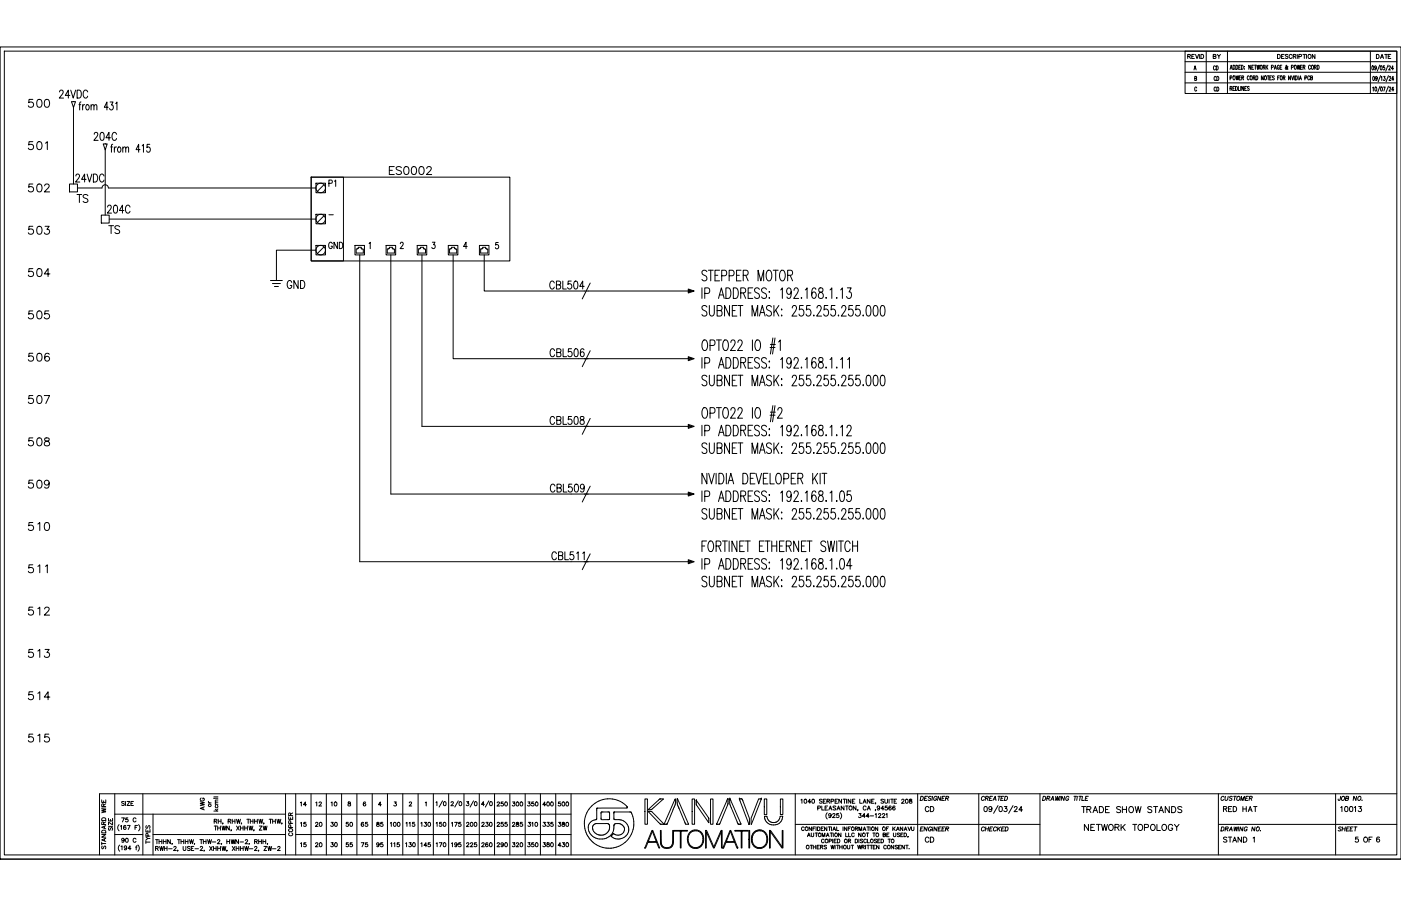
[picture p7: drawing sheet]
<svg xmlns="http://www.w3.org/2000/svg" width="432mm" height="279mm" viewBox="0 0 432 279" stroke-linecap="round" stroke-linejoin="round" font-family="sans-serif">
<defs><g id="words">
<g font-size="5.7">
<text x="10.6" y="34.2">00</text>
<text x="17.3" y="31.4">24VDC</text>
<text x="10.6" y="47.3">01</text>
<text x="28.2" y="44.4">204C</text>
<text x="22.2" y="57.5">24VDC</text>
<text x="119.2" y="55">ES0002</text>
<text x="10.6" y="60.3">02</text>
<text x="32.1" y="67">204C</text>
<text x="10.6" y="73.4">03</text>
<text x="32.5" y="73.4">TS</text>
<text x="10.6" y="86.4">04</text>
<text x="87.5" y="90.3">GND</text>
<text x="168.6" y="90.3">CBL504</text>
<text x="10.6" y="99.5">05</text>
<text x="10.6" y="112.5">06</text>
<text x="168.6" y="111.1">CBL506</text>
<text x="10.6" y="125.6">07</text>
<text x="10.6" y="138.6">08</text>
<text x="10.6" y="151.7">09</text>
<text x="168.6" y="153.1">CBL509</text>
<text x="10.9" y="164.7">10</text>
<text x="10.9" y="177.8">11</text>
<text x="10.9" y="190.9">12</text>
<text x="10.9" y="203.9">13</text>
<text x="10.9" y="217">14</text>
<text x="10.9" y="230">15</text>
</g>
<g font-size="5.3">
<text x="22.9" y="63.5">TS</text>
<text x="100.5" y="78">GND</text>
<text x="168.6" y="131.9">CBL508</text>
</g>
<g font-size="4.9">
<text x="100.5" y="58.6">P1</text>
<text x="133.3" y="250.1">1/0</text>
<text x="142.9" y="250.1">3/0</text>
<text x="147.5" y="250.1">4/0</text>
<text x="332.3" y="251.9">TRADE SHOW STANDS</text>
<text x="333.4" y="257.2">NETWORK TOPOLOGY</text>
<text x="284.3" y="261.1">CD</text>
<text x="419.5" y="261.1">OF</text>
</g>
<g font-size="4.4">
<text x="372.9" y="19.4">BY</text>
<text x="373.2" y="22.9">CD</text>
<text x="423.3" y="19.4">DATE</text>
<text x="373.2" y="26.1">CD</text>
<text x="284.3" y="251.5">CD</text>
<text x="376.1" y="251.5">RED HAT</text>
<text x="412.4" y="251.5">10013</text>
<text x="91.7" y="256.1">15</text>
<text x="96.3" y="256.1">20</text>
<text x="100.9" y="256.1">30</text>
<text x="105.8" y="256.1">50</text>
<text x="110.4" y="256.1">65</text>
<text x="115" y="256.1">85</text>
<text x="119.2" y="256.1">100</text>
<text x="124.2" y="256.1">115</text>
<text x="128.8" y="256.1">130</text>
<text x="133.7" y="256.1">150</text>
<text x="138.3" y="256.1">175</text>
<text x="147.5" y="256.1">230</text>
<text x="157" y="256.1">285</text>
<text x="161.9" y="256.1">310</text>
<text x="171.1" y="256.1">380</text>
<text x="91.7" y="262.5">15</text>
<text x="96.3" y="262.5">20</text>
<text x="100.9" y="262.5">30</text>
<text x="105.8" y="262.5">55</text>
<text x="110.4" y="262.5">75</text>
<text x="115" y="262.5">95</text>
<text x="119.6" y="262.5">115</text>
<text x="124.2" y="262.5">130</text>
<text x="128.8" y="262.5">145</text>
<text x="133.7" y="262.5">170</text>
<text x="138.3" y="262.5">195</text>
<text x="147.5" y="262.5">260</text>
<text x="157" y="262.5">320</text>
<text x="166.5" y="262.5">380</text>
<text x="171.1" y="262.5">430</text>
</g>
<g font-size="4">
<text x="373.2" y="29.3">CD</text>
<text x="91.7" y="249.8">14</text>
<text x="96.3" y="249.8">12</text>
<text x="101.2" y="249.8">10</text>
<text x="106.2" y="249.8">8</text>
<text x="115.7" y="249.8">4</text>
<text x="152.4" y="249.8">250</text>
<text x="157" y="249.8">300</text>
<text x="161.6" y="249.8">350</text>
<text x="166.5" y="249.8">400</text>
<text x="171.1" y="249.8">500</text>
<text x="301.6" y="248">CREATED</text>
<text x="375.4" y="248">CUSTOMER</text>
<text x="91.4" y="258.9" transform="rotate(-90 91.4 258.9)">COPPER</text>
</g>
<text font-size="2.6" x="100.5" y="67.4">-</text>
</g></defs>
<g fill="none" stroke="#000" stroke-width=".31">
<path d="M0 14.5h431.8v250.4h-431.8zM1.3 15.8h429.2v247.9h-429.2zM365.3 15.8h65.2v13h-65.2zM365.3 19h65.2M366.1 17.4l.7-.1v-.4l-.7-.1v1.2M366.5 17.4l.4 .6M367.3 17.4h.5M368.1 16.8h-.8v1.2h.8M368.5 16.8l.4 1.2 .5-1.2M369.7 16.8v1.2M370.1 16.8h.5a.67 .67 0 0 1 .4 .6 .67 .67 0 0 1-.4 .6h-.5zM371.8 15.8v13"/>
<path d="M378.3 15.8v13M393.7 16.8h.5a.67 .67 0 0 1 .4 .6 .67 .67 0 0 1-.4 .6h-.5zM395 17.4h.5M395.8 16.8h-.8v1.2h.8M397 17l-.3-.2-.6 .2 .2 .3 .6 .2v.5l-.8-.2M398.2 17.1a.47 .47 0 0 0-.5-.3 .47 .47 0 0 0-.4 .5v.2a.47 .47 0 0 0 .4 .5 .47 .47 0 0 0 .5-.3M398.6 17.4l.7-.1 .1-.4-.8-.1v1.2M399 17.4l.4 .6M399.8 16.8v1.2M400.3 17.4h.7l.1-.5-.8-.1v1.2M401.6 16.8h.8M402 16.8v1.2"/>
<path d="M402.7 16.8v1.2M405.3 16.8v1.2l-.8-1.2v1.2M422.4 15.8v13M22.6 33.2v23.5M25 31.5l-.4 .1v.3v2M25.5 32.3v1.6M26.7 32.4a.79 .79 0 0 1 .9 .5 .79 .79 0 0 1-.5 1l-.6-.4-.1-.5zM28.1 32.7l.4-.4 .4 .1 .1 1.5M28.1 32.3v1.6M29 32.7l.4-.4 .4 .1 .1 1.5M33.4 33.1h-1.2l.8-1.6v2.4M33.9 31.5h.9l-.4 .9a.71 .71 0 0 1 .5 .9 .71 .71 0 0 1-1.1 .4v-.3"/>
<path d="M35.6 31.9l.4-.4v2.4M365.3 25.6h65.2M365.3 22.3h65.2M368 21.6l.3-1.3 .4 1.3M368.1 21.1h.4M368.2 24.2l.5-.1v-.5h-.5v1.2l.6-.1-.2-.5M368.8 27.1a.32 .32 0 0 0-.4-.3 .32 .32 0 0 0-.2 .5l.2 .7 .2 .1 .2-.3M379.1 21.4l.4-1.3 .3 1.3M379.1 24h.5v-.6h-.5v1.2M379.1 27.2h.5l.1-.4-.6-.2v1.3M379.2 21h.5M379.4 27.2l.3 .7"/>
<path d="M380 27.2h.3M380 20.1a.64 .64 0 0 1 .7 .6 .64 .64 0 0 1-.7 .7zM380.2 23.4h.1a.6 .6 0 0 1 .4 .6 .6 .6 0 0 1-.5 .6l-.2-.4zM380.6 26.6h-.6v1.3h.6M380.8 26.6a.62 .62 0 0 1 .6 .7 .62 .62 0 0 1-.6 .6zM380.9 20.1a.64 .64 0 0 1 .6 .6 .64 .64 0 0 1-.6 .7zM380.9 23.4l.2 1.2 .2-1.2 .3 1.2 .2-1.2M381.7 26.6v1.3h.5M381.8 20.7h.3M381.9 24h.4M382.4 20.1h-.6v1.3h.6M382.4 26.6v1.3"/>
<path d="M382.5 23.4h-.6v1.2h.6M382.6 20.1a.64 .64 0 0 1 .6 .6 .64 .64 0 0 1-.6 .7zM382.7 24l.5-.1v-.5h-.5v1.2M383 24l.3 .6M383.3 26.6v1.3l-.6-1.3v1.3M383.5 20.5h.1M383.5 21.3h.1M383.6 27.2h.4M384.2 26.6h-.6v1.3h.6M385 23.7a.32 .32 0 0 0-.4-.3 .32 .32 0 0 0-.2 .5l.2 .7h.2l.2-.3M385 26.8a.29 .29 0 0 0-.4-.1 .29 .29 0 0 0 0 .5l.4 .5-.2 .2-.3-.2M385.4 23.4h.1a.6 .6 0 0 1 .5 .6 .6 .6 0 0 1-.6 .6l-.1-.4z"/>
<path d="M385.5 20.1v1.3l-.6-1.3v1.3M385.8 20.7h.4M386.2 24l.5-.1v-.5h-.5v1.2M386.4 20.1h-.6v1.3h.6M386.5 24l.3 .6M386.6 20.1h.6M386.9 20.1v1.3M387.1 23.4a.62 .62 0 0 1 .6 .6 .62 .62 0 0 1-.6 .6zM387.4 20.1l.2 1.3 .2-1.3 .2 1.3 .2-1.3M388.6 20.2v-.1a.62 .62 0 0 1 .5 .6 .62 .62 0 0 1-.5 .6l-.2-.4zM389.3 20.7h.5v-.5l-.5-.1v1.3M389.3 23.4v1.2l-.5-1.2v1.2"/>
<path d="M389.6 20.7l.3 .7M389.8 23.4h.1a.6 .6 0 0 1 .5 .6 .6 .6 0 0 1-.6 .6l-.1-.4zM390.2 20.1v1.3M390.4 20.7l.4 .7M390.6 23.4h.6M390.8 20.1l-.6 .9M390.9 23.4v1.2M391.4 24h.3M391.9 20.8l.5-.1v-.5l-.5-.1v1.3M391.9 23.4h-.5v1.2h.5M392.7 21.4l.4-1.3 .3 1.3M392.7 23.6l-.5-.2v.4a.55 .55 0 0 1 .5 .8l-.5-.2"/>
<path d="M392.9 21h.4M393.8 24h.3M394.3 20.4a.34 .34 0 0 0-.4-.3 .34 .34 0 0 0-.2 .5l.2 .8 .4-.3-.2-.2M394.3 23.4h-.5v1.2M394.5 20.7h.4M394.7 23.4h.1a.61 .61 0 0 1 .4 .6 .61 .61 0 0 1-.5 .6l-.2-.4zM395.1 20.1h-.6v1.3h.6M395.5 24l.5-.1v-.5h-.5v1.2M395.8 24l.2 .6M397 20.7l-.1-.2a.66 .66 0 0 1-.7 .8v-.4l.4-.5-.1-.3-.1 .5 .4 .7h.2M397.7 23.4v1.2l-.6-1.2v1.2M398 20.8l.5-.1v-.5l-.5-.1v1.3"/>
<path d="M398.1 23.4l.3 1.2 .3-1.2M398.9 23.4v1.2M399.1 20.2v-.1a.62 .62 0 0 1 .5 .6 .62 .62 0 0 1-.5 .6zM399.2 23.4a.62 .62 0 0 1 .6 .6 .62 .62 0 0 1-.6 .6zM399.8 20.1l.2 1.3 .2-1.3 .3 1.3 .2-1.3M400.1 23.4v1.2M400.5 24.6l.3-1.2 .3 1.2M400.6 24.2h.4M400.8 20.7h.4M401.4 20.1h-.6v1.3h.6M401.6 20.7h.5v-.5l-.5-.1v1.3M401.9 20.7l.3 .7"/>
<path d="M402.2 24h.5v-.6h-.5v1.2M403.7 23.7a.33 .33 0 0 0-.4-.3 .33 .33 0 0 0-.3 .5l.2 .7h.3l.2-.3M403.9 20.4a.34 .34 0 0 0-.4-.3 .34 .34 0 0 0-.2 .5l.2 .7 .2 .1 .2-.3M403.9 24l.5-.1v-.5h-.5v1.2l.6-.1-.2-.5M404.3 20.2l.1-.1a.62 .62 0 0 1 .5 .6 .62 .62 0 0 1-.6 .6l-.1-.4zM405.1 20.7h.5v-.5l-.5-.1v1.3M405.4 20.7l.3 .7M406 20.1a.64 .64 0 0 1 .6 .6 .64 .64 0 0 1-.6 .7zM422.9 20.4a.63 .63 0 0 1 .6 .5 .63 .63 0 0 1-.4 .7l-.3-.3zM423.1 27.1l.2-.3v1.3M423.2 23.6a.59 .59 0 0 1 .5 .6 .59 .59 0 0 1-.5 .6zM423.9 26.9a.63 .63 0 0 1 .6 .5 .63 .63 0 0 1-.4 .7l-.3-.2z"/>
<path d="M424.2 20.7l-.1 .3a.34 .34 0 0 1-.5-.3 .34 .34 0 0 1 .5-.3 .63 .63 0 0 1 .2 .7 .63 .63 0 0 1-.6 .4v-.1M424.5 24l-.2 .3a.34 .34 0 0 1-.4-.3 .34 .34 0 0 1 .4-.4 .63 .63 0 0 1 .3 .7 .63 .63 0 0 1-.6 .5l-.1-.2M425.2 20.1l-.7 1.9M425.3 26.6l-.7 1.9M425.5 23.3l-.7 2M425.5 20.4a.63 .63 0 0 1 .6 .5 .63 .63 0 0 1-.4 .7l-.3-.3zM425.6 26.9a.63 .63 0 0 1 .6 .5 .63 .63 0 0 1-.4 .7l-.3-.2zM425.7 23.8l.2-.2v1.2M426.3 26.8h.6l-.4 1.3M426.4 23.6h.5l-.3 .4a.35 .35 0 0 1 .3 .6 .35 .35 0 0 1-.6 0M426.7 20.3h-.4v.5a.34 .34 0 0 1 .5 .1 .34 .34 0 0 1-.1 .5 .34 .34 0 0 1-.5-.1M427.8 20.1l-.7 1.9"/>
<path d="M427.9 23.3l-.7 2M427.9 26.6l-.7 1.9M428 20.6l.1-.2a.28 .28 0 0 1 .4 0 .28 .28 0 0 1 0 .4l-.5 .8h.6M428.1 23.9l.1-.2a.28 .28 0 0 1 .4-.1 .28 .28 0 0 1 0 .4l-.5 .8h.6M428.1 27.1l.2-.3 .3 .3-.5 1h.6M429.5 21.1h-.7l.5-.8v1.3M429.6 24.4h-.7l.4-.8v1.2M429.6 27.7h-.7l.4-.9v1.3M32.4 46.2v20.1M33.4 58h64M34.8 44.5l-.4 .1v.4v1.9M35.2 45.3v1.6"/>
<path d="M36.5 45.4a.78 .78 0 0 1 .9 .6 .78 .78 0 0 1-.5 .9l-.6-.3-.1-.6zM37.8 45.8l.5-.5 .4 .1 .1 1.5M37.8 45.3v1.6M38.8 45.8l.4-.5 .4 .1v1.5M43.2 46.1h-1.3l.8-1.6v2.4M43.8 45l.4-.5v2.4M46.2 44.5h-.8l-.1 1.1a.76 .76 0 0 1 1.1 .4 .76 .76 0 0 1-.8 .9l-.4-.4M95.9 54.6h61.2v25.9h-61.2zM95.9 54.6h10v25.9h-10zM97.4 56.5h2.9v2.9h-2.9zM99.9 56.9l-2.1 2.1M33.7 67.6h63.7"/>
<path d="M97.4 66.1h2.9v2.9h-2.9zM97.4 75.7h2.9v2.9h-2.9zM97.4 77.2h-12.2v9.3M99.9 66.5l-2.1 2.1M99.9 76.1l-2.1 2.1M109.4 75.7h2.9v2.9h-2.9zM109.8 76.8h.4l.2-.5h.9l.2 .5h.5v1.2h-2.2zM110.9 78.6v94.6h101.2M113.7 75.1l.4-.4v2M119 75.7h2.9v2.9h-2.9zM119.4 76.8h.4l.2-.5h.9l.2 .5h.5v1.2h-2.2zM120.5 78.6v73.8h91.6"/>
<path d="M123.4 75.2l.3-.5h.3l.3 .4-.2 .6-.8 1h1.1M128.6 75.7h2.9v2.9h-2.9zM128.9 76.8h.5l.2-.5h.9l.2 .5h.4v1.2h-2.2zM130 78.6v52.9h82.1M133.2 74.7h.9l-.5 .8a.58 .58 0 0 1 .5 .8 .58 .58 0 0 1-1 0M138.2 75.7h2.9v2.9h-2.9zM138.6 76.8h.4l.2-.5h.9l.2 .5h.5v1.2h-2.2zM139.7 78.6v32h72.4M144 76h-1.1l.7-1.3v2M147.8 75.7h2.9v2.9h-2.9zM148.1 76.8h.5l.2-.5h.9l.2 .5h.4v1.2h-2.2zM149.2 78.6v11.1h30.9"/>
<path d="M153.6 74.8h-.8l-.1 .8a.58 .58 0 0 1 .9 0 .58 .58 0 0 1-.1 .9 .58 .58 0 0 1-.8-.2M83.4 86.5h3.6M84 87.4h2.4M84.6 88.3h1.2M181.3 89.7h30.8M212.1 89.1l1.9 .6-1.9 .7zM212.3 89.4l1 .3-1 .3zM216.3 88.8v3.2M217.2 90.5h1a.92 .92 0 0 0 .6-.9 .92 .92 0 0 0-.6-.8h-1v3.2M217.9 83.8a.78 .78 0 0 0-1.3-.3 .78 .78 0 0 0 .2 1.3l.6 .2a.83 .83 0 0 1 .3 1.4 .83 .83 0 0 1-1.4-.3M217.9 94.7a.78 .78 0 0 0-1.3-.4 .78 .78 0 0 0 .2 1.3l.6 .3a.83 .83 0 0 1 .3 1.4 .83 .83 0 0 1-1.4-.3M218.3 83.3h1.5"/>
<path d="M218.6 94.2l.1 2.8a.69 .69 0 0 0 .7 .5 .69 .69 0 0 0 .6-.5l.2-2.8M219.1 83.3v3.3M220.4 84.9h.8M221 95.8l1.3-.2 .2-.5-.2-.7-1.3-.2v3.3h1a.91 .91 0 0 0 .6-.9 .91 .91 0 0 0-.6-.8M221.4 92l.9-3.2 .9 3.2M221.8 83.3h-1.4v3.3h1.4M221.8 91h1.1M222.4 85h1a.92 .92 0 0 0 .6-.8 .92 .92 0 0 0-.6-.9h-1v3.3M223.7 88.8h.8a2.06 2.06 0 0 1 0 3.2h-.8zM224.7 85h1a.92 .92 0 0 0 .6-.8 .92 .92 0 0 0-.6-.9h-1v3.3M224.8 94.2v3.3l-1.5-3.3v3.3M225.7 95.8h.9"/>
<path d="M226 88.8h.8a2.06 2.06 0 0 1 0 3.2h-.8zM227 84.9h.9M227.1 94.2h-1.4v3.3h1.4M227.4 94.2h1.6M228.2 94.2v3.3M228.3 90.3l1.3-.1 .2-.5-.2-.8-1.3-.1v3.2M228.4 83.3h-1.4v3.3h1.4M229.1 84.9l1.3-.1 .2-.5-.2-.8-1.3-.2v3.3M229.1 90.3l.7 1.7M229.8 84.9l.8 1.7M230.6 90.3h.9M231.8 97.5v-3.3l.9 3.3 .8-3.3v3.3"/>
<path d="M232 88.8h-1.4v3.2h1.4M233.6 86.6v-3.3l.9 3.3 .9-3.3v3.3M234.1 89.2a.77 .77 0 0 0-1.1-.4 .77 .77 0 0 0-.3 1.1l.9 .6a.82 .82 0 0 1 .3 1.3 .82 .82 0 0 1-1.3-.2M234.1 97.5l.9-3.3 .8 3.3M234.4 96.4h1.1M236.2 89.2a.78 .78 0 0 0-1-.4 .78 .78 0 0 0-.4 1.1l1 .6a.83 .83 0 0 1 .3 1.3 .83 .83 0 0 1-1.4-.2M236.6 83.5l.2-.2a1.42 1.42 0 0 1 1.1 2.1l-.1 .4a.76 .76 0 0 1-.8 .8 .76 .76 0 0 1-.8-.8l-.1-1.2zM237.1 89.9v.3zM237.1 91.7v.3zM237.8 94.7a.78 .78 0 0 0-1.3-.4 .78 .78 0 0 0 .2 1.3l.6 .3a.83 .83 0 0 1 .3 1.4 .83 .83 0 0 1-1.4-.3M238.3 83.3h1.5M238.5 94.2v3.3"/>
<path d="M239.1 83.3v3.3M239.1 95.6l1 1.9M240.1 94.2l-1.6 2.2M240.6 89.4l.5-.6v3.2M240.7 83.5l.2-.2a1.44 1.44 0 0 1 1.1 2.1l-.1 .4a.75 .75 0 0 1-1.2 .6l-.4-1 .1-1.3zM240.9 95.3v.3zM240.9 97.2v.3zM242.8 84.9l1.3-.1 .2-.5-.2-.8-1.3-.2v3.3M243.5 84.9l.8 1.7M243.9 89.9a.86 .86 0 0 1-.8 .9 1.08 1.08 0 0 1-.7-1 1.08 1.08 0 0 1 .8-1 2.2 2.2 0 0 1 0 3.2l-.5-.1-.2-.3M244.2 95v-.2a.72 .72 0 0 1 .8-.6l.4 .3 .1 .6-1.4 2.4h1.5M244.7 89.6l.1-.5a.71 .71 0 0 1 1.1-.1 .71 .71 0 0 1 0 1l-1.3 2h1.5"/>
<path d="M247 91.7v.3zM247.6 94.2h-1.1l-.1 1.4a.75 .75 0 0 1 1.3 .2l.1 .4a.89 .89 0 0 1-.3 1.1 .89 .89 0 0 1-1 0l-.2-.4M248.2 89.4l.6-.6v3.2M249.7 94.2h-1.1l-.1 1.4a.73 .73 0 0 1 .7-.3 .73 .73 0 0 1 .6 .5l.2 .4a.89 .89 0 0 1-.3 1.1 .89 .89 0 0 1-1.1 0l-.2-.4M250.8 97.2v.3zM251.5 89.2l-.1-.3-.6-.1a1.89 1.89 0 0 0-.6 2.2l.3 .9a.96 .96 0 0 0 1.2-.7 .96 .96 0 0 0-.8-1.2l-.4 .2-.3 .8M251.8 95l.1-.5a.71 .71 0 0 1 1-.1 .71 .71 0 0 1 .1 1.1l-1.3 2h1.5M252.5 88.9v1a1.19 1.19 0 0 1 1.2 .8 1.19 1.19 0 0 1-.5 1.3 1.01 1.01 0 0 1-1.1-1 1.01 1.01 0 0 1 1.2-1l.2-.1a.73 .73 0 0 0-.3-1.1zM254.6 91.7v.3zM255.2 94.2h-1.1l-.1 1.4a.73 .73 0 0 1 .7-.3 .73 .73 0 0 1 .6 .5l.1 .4a.88 .88 0 0 1-.3 1.1 .88 .88 0 0 1-1 0l-.2-.4M255.8 89.4l.6-.6v3.2M257.3 94.2h-1l-.2 1.4a.75 .75 0 0 1 1.4 .2l.1 .4a.88 .88 0 0 1-.3 1.1 .88 .88 0 0 1-1 0l-.3-.4"/>
<path d="M257.9 91.7v.3zM258.4 97.2v.3zM259.1 89.4l.5-.6v3.2M259.4 95l.1-.5a.71 .71 0 0 1 1.1-.1 .71 .71 0 0 1 0 1.1l-1.3 2h1.5M261.2 88.8h1.1l-.6 1.2a.97 .97 0 0 1 .7 1.2 .97 .97 0 0 1-1.2 .7l-.3-.5M262.8 94.2h-1.1l-.1 1.4a.75 .75 0 0 1 1.3 .2l.1 .4a.89 .89 0 0 1-.3 1.1 .89 .89 0 0 1-1 0l-.2-.4M265 94.2h-1.1l-.1 1.4a.75 .75 0 0 1 1.3 .2l.1 .4a.89 .89 0 0 1-.3 1.1 .89 .89 0 0 1-1 0l-.2-.4M266 97.2v.3zM267.2 94.4l.6-.2a2.06 2.06 0 0 1 .5 2.7l-.2 .4-.5 .2a2.01 2.01 0 0 1-.6-2.7zM269.4 94.4l.6-.2a2.32 2.32 0 0 1 0 3.3h-.3a2.01 2.01 0 0 1-.5-2.7zM271.6 94.4l.5-.2a2.38 2.38 0 0 1 0 3.3h-.2a2.05 2.05 0 0 1-.5-2.7zM212.1 110l1.9 .6-1.9 .6z"/>
<path d="M212.3 110.3l1 .3-1 .3zM216.3 110.3v3.2M216.8 105l.2-.2a1.41 1.41 0 0 1 1.1 2l-.1 .5a.76 .76 0 0 1-.8 .8 .76 .76 0 0 1-.7-.8l-.2-1.2zM217.2 112h1a.93 .93 0 0 0 .6-.9 .93 .93 0 0 0-.6-.8h-1v3.2M217.9 116.2a.78 .78 0 0 0-1.3-.4 .78 .78 0 0 0 .2 1.3l.6 .3a.83 .83 0 0 1 .3 1.4 .83 .83 0 0 1-1.4-.3M218.6 115.7v2.3a.83 .83 0 0 0 .9 1l.5-.5 .2-.5v-2.3M218.8 106.6h1a.93 .93 0 0 0 .6-.9 .93 .93 0 0 0-.6-.9h-1v3.3M220.8 104.8h1.5M221 117.3h1l.5-.7a.74 .74 0 0 0-.5-.9h-1v3.3h1a.93 .93 0 0 0 .6-.9 .93 .93 0 0 0-.6-.8M221.4 113.5l.9-3.2 .9 3.2M221.6 104.8v3.3M221.8 112.5h1.1"/>
<path d="M223.2 105l.2-.2a1.41 1.41 0 0 1 1.1 2l-.1 .5a.75 .75 0 0 1-.4 .7 .75 .75 0 0 1-.8 0l-.4-1.2 .1-1.2zM223.7 110.3h.8a2.06 2.06 0 0 1 0 3.2h-.8zM224.8 115.7v3.3l-1.5-3.3v3.3M225.3 105.6l.1-.4a.72 .72 0 0 1 1-.2 .72 .72 0 0 1 .1 1.1l-1.4 2h1.6M225.7 117.3h.9M226 110.3h.8a2.06 2.06 0 0 1 0 3.2h-.8zM227.1 115.7h-1.4v3.3h1.4M227.4 105.6l.1-.4a.72 .72 0 0 1 1.1-.2 .72 .72 0 0 1 0 1.1l-1.3 2h1.6M227.4 115.7h1.6M228.2 115.7v3.3M228.3 111.8h1a.81 .81 0 0 0 .5-.7 .81 .81 0 0 0-.5-.8h-1v3.2M229.1 111.8l.7 1.7"/>
<path d="M230.6 111.8h.9M231.8 119v-3.3l.9 3.3 .8-3.3v3.3M231.9 104.8v3.3M232 110.3h-1.4v3.2h1.4M233.1 105l.2-.2a1.41 1.41 0 0 1 1.1 2l-.1 .5a.76 .76 0 0 1-.8 .8 .76 .76 0 0 1-.7-.8l-.1-1.2zM234.1 110.7a.76 .76 0 0 0-1.1-.4 .76 .76 0 0 0-.3 1.1l.9 .6a.82 .82 0 0 1 .3 1.3 .82 .82 0 0 1-1.3-.2M234.1 119l.9-3.3 .8 3.3M234.4 117.9h1.1M236.2 110.7a.77 .77 0 0 0-1-.4 .77 .77 0 0 0-.4 1.1l1 .6a.83 .83 0 0 1 .3 1.3 .83 .83 0 0 1-1.4-.2M237.1 111.4v.3zM237.1 113.2v.3zM237.3 107.2h1.6"/>
<path d="M237.4 106.2h1.6M237.8 116.2a.78 .78 0 0 0-1.3-.4 .78 .78 0 0 0 .2 1.3l.6 .3a.83 .83 0 0 1 .3 1.4 .83 .83 0 0 1-1.4-.3M238.2 104.2l-.8 5M238.5 115.7v3.3M238.9 104.2l-.8 5M239.1 117.1l1 1.9M239.9 105.5l.6-.7v3.3M240.1 115.7l-1.6 2.2M240.6 110.9l.5-.6v3.2M240.9 116.8v.3zM240.9 118.7v.3zM243.9 111.4l-.4 .7a.96 .96 0 0 1-1.1-.7 .96 .96 0 0 1 .7-1.1h.1a2.19 2.19 0 0 1 0 3.2l-.5-.1-.2-.3"/>
<path d="M244.2 116.5l.1-.5a.72 .72 0 0 1 1-.1 .72 .72 0 0 1 .1 1l-1.3 2.1h1.5M244.7 111.1l.1-.5a.72 .72 0 0 1 1.1-.1 .72 .72 0 0 1 0 1l-1.3 2h1.5M247 113.2v.3zM247.6 115.7h-1.1l-.1 1.4a.74 .74 0 0 1 .7-.3 .74 .74 0 0 1 .6 .5l.1 .4a.89 .89 0 0 1-.3 1.1 .89 .89 0 0 1-1 0l-.2-.5M248.2 110.9l.6-.6v3.2M249.7 115.7h-1.1l-.1 1.4a.72 .72 0 0 1 .7-.3 .72 .72 0 0 1 .6 .5 1 1 0 0 1 0 1.2 1 1 0 0 1-1.2 .3l-.2-.5M250.8 118.7v.3zM251.5 110.7l-.1-.3-.6-.1a1.85 1.85 0 0 0-.6 2.2l.3 .9a.96 .96 0 0 0 1.2-.7 .96 .96 0 0 0-.8-1.2l-.4 .2-.3 .8M251.8 116.5l.1-.5a.71 .71 0 0 1 1-.1 .71 .71 0 0 1 .1 1l-1.3 2.1h1.5M252.5 110.4v1a1.31 1.31 0 0 1 1 2 .99 .99 0 0 1-1.4-.8 .99 .99 0 0 1 1.2-1.1l.2-.1a.71 .71 0 0 0-.3-1.1zM254.6 113.2v.3zM255.2 115.7h-1.1l-.1 1.4a.72 .72 0 0 1 .7-.3 .72 .72 0 0 1 .6 .5l.1 .4a.88 .88 0 0 1-.3 1.1 .88 .88 0 0 1-1 0l-.2-.5"/>
<path d="M255.8 110.9l.6-.6v3.2M257.3 115.7h-1l-.2 1.4a.74 .74 0 0 1 .7-.3 .74 .74 0 0 1 .7 .5l.1 .4a.88 .88 0 0 1-.3 1.1 .88 .88 0 0 1-1 0l-.3-.5M257.9 113.2v.3zM258.4 118.7v.3zM259.1 110.9l.5-.6v3.2M259.4 116.5l.1-.5a.71 .71 0 0 1 1.1-.1 .71 .71 0 0 1 0 1l-1.3 2.1h1.5M261.3 110.9l.5-.6v3.2M262.8 115.7h-1.1l-.1 1.4a.74 .74 0 0 1 .7-.3 .74 .74 0 0 1 .6 .5l.1 .4a.89 .89 0 0 1-.3 1.1 .89 .89 0 0 1-1 0l-.2-.5M265 115.7h-1.1l-.1 1.4a.74 .74 0 0 1 .7-.3 .74 .74 0 0 1 .6 .5l.1 .4a.89 .89 0 0 1-.3 1.1 .89 .89 0 0 1-1 0l-.2-.5M266 118.7v.3zM267.2 115.9l.6-.2a2.01 2.01 0 0 1 .5 2.6l-.2 .5-.5 .2a2.06 2.06 0 0 1-.6-2.7zM269.4 115.9l.6-.2a2.32 2.32 0 0 1 0 3.3h-.3a2.06 2.06 0 0 1-.5-2.7z"/>
<path d="M271.6 115.9l.5-.2a2.05 2.05 0 0 1 .6 2.6l-.2 .5-.6 .2a2.73 2.73 0 0 1-.3-3.1zM181.9 129l-2.4 4.9M212.1 130.9l1.9 .6-1.9 .6zM212.3 131.2l1 .3-1 .3zM216.3 131.1v3.3M216.8 125.9l.2-.2a1.41 1.41 0 0 1 1.1 2l-.1 .5a.76 .76 0 0 1-.8 .8 .76 .76 0 0 1-.7-.8l-.2-1.2zM217.2 132.9h1a.93 .93 0 0 0 .6-.9 .93 .93 0 0 0-.6-.9h-1v3.3M217.9 137.1a.78 .78 0 0 0-1.3-.4 .78 .78 0 0 0 .2 1.3l.6 .3a.83 .83 0 0 1 .3 1.3 .83 .83 0 0 1-1.4-.2M218.6 136.6l.1 2.8a.69 .69 0 0 0 .7 .5 .69 .69 0 0 0 .6-.5l.2-2.8M218.8 127.4h1a.93 .93 0 0 0 .6-.8 .93 .93 0 0 0-.6-.9h-1v3.3M220.8 125.7h1.5M221 138.1h1a.81 .81 0 0 0 .6-.7 .81 .81 0 0 0-.6-.8h-1v3.2h1a.92 .92 0 0 0 .6-.8 .92 .92 0 0 0-.6-.9"/>
<path d="M221.4 134.4l.9-3.3 .9 3.3M221.6 125.7v3.3M221.8 133.3h1.1M223.2 125.9l.2-.2a1.41 1.41 0 0 1 1.1 2l-.1 .5a.75 .75 0 0 1-.4 .7 .75 .75 0 0 1-.8-.1l-.4-1.1 .1-1.2zM223.7 131.1h.8a2.06 2.06 0 0 1 0 3.3h-.8zM224.8 136.6v3.2l-1.5-3.2v3.2M225.3 126.5l.1-.5a.72 .72 0 0 1 1-.1 .72 .72 0 0 1 .1 1.1l-1.4 2h1.6M225.7 138.1h.9M226 131.1h.8a2.06 2.06 0 0 1 0 3.3h-.8zM227.1 136.6h-1.4v3.2h1.4M227.4 126.5l.1-.5a.72 .72 0 0 1 1.1-.1 .72 .72 0 0 1 0 1.1l-1.3 2h1.6M227.4 136.6h1.6"/>
<path d="M228.2 136.6v3.2M228.3 132.7h1a.81 .81 0 0 0 .5-.8 .81 .81 0 0 0-.5-.8h-1v3.3M229.1 132.7l.7 1.7M230.6 132.7h.9M231.8 139.8v-3.2l.9 3.2 .8-3.2v3.2M231.9 125.7v3.3M232 131.1h-1.4v3.3h1.4M233.1 125.9l.2-.2a1.41 1.41 0 0 1 1.1 2l-.1 .5a.76 .76 0 0 1-.8 .8 .76 .76 0 0 1-.7-.8l-.1-1.2zM234.1 131.6a.76 .76 0 0 0-1.1-.4 .76 .76 0 0 0-.3 1l.9 .7a.82 .82 0 0 1 .3 1.3 .82 .82 0 0 1-1.3-.3M234.1 139.8l.9-3.2 .8 3.2M234.4 138.8h1.1M236.2 131.6a.77 .77 0 0 0-1-.4 .77 .77 0 0 0-.4 1l1 .7a.83 .83 0 0 1 .3 1.3 .83 .83 0 0 1-1.4-.3"/>
<path d="M237.1 132.2v.3zM237.1 134.1v.3zM237.3 128h1.6M237.4 127.1h1.6M237.8 137.1a.78 .78 0 0 0-1.3-.4 .78 .78 0 0 0 .2 1.3l.6 .3a.83 .83 0 0 1 .3 1.3 .83 .83 0 0 1-1.4-.2M238.2 125.1l-.8 5M238.5 136.6v3.2M238.9 125.1l-.8 5M239.1 138l1 1.8M239.7 126.5l.1-.5a.71 .71 0 0 1 1.1-.1 .71 .71 0 0 1 0 1.1l-1.3 2h1.5M240.1 136.6l-1.6 2.2M240.6 131.8l.5-.7v3.3"/>
<path d="M240.9 137.7v.3zM240.9 139.5v.3zM243.9 132.2l-.4 .8a.96 .96 0 0 1-1.1-.7 .96 .96 0 0 1 .7-1.2h.1a2.19 2.19 0 0 1 0 3.3l-.5-.1-.2-.4M244.2 137.4l.1-.5a.72 .72 0 0 1 1-.1 .72 .72 0 0 1 .1 1l-1.3 2h1.5M244.7 131.9l.1-.4a.71 .71 0 0 1 1.1-.2 .71 .71 0 0 1 0 1.1l-1.3 2h1.5M247 134.1v.3zM247.6 136.6h-1.1l-.1 1.4a.74 .74 0 0 1 .7-.3 .74 .74 0 0 1 .6 .4l.1 .5a.9 .9 0 0 1-.3 1 .9 .9 0 0 1-1 .1l-.2-.5M248.2 131.8l.6-.7v3.3M249.7 136.6h-1.1l-.1 1.4a.72 .72 0 0 1 .7-.4 .72 .72 0 0 1 .6 .5l.2 .5a.9 .9 0 0 1-.3 1 .9 .9 0 0 1-1.1 .1l-.2-.5M250.8 139.5v.3zM251.5 131.6l-.1-.3-.6-.2a1.85 1.85 0 0 0-.6 2.2l.3 1a.96 .96 0 0 0 1.2-.7 .96 .96 0 0 0-.8-1.2l-.4 .1-.3 .8M251.8 137.4l.1-.5a.71 .71 0 0 1 1-.1 .71 .71 0 0 1 .1 1l-1.3 2h1.5"/>
<path d="M252.5 131.3v.9a1.31 1.31 0 0 1 1 2.1 .99 .99 0 0 1-1.4-.8 .99 .99 0 0 1 1.2-1.1l.2-.2a.71 .71 0 0 0-.3-1.1zM254.6 134.1v.3zM255.2 136.6h-1.1l-.1 1.4a.72 .72 0 0 1 .7-.4 .72 .72 0 0 1 .6 .5l.1 .5a.88 .88 0 0 1-.3 1 .88 .88 0 0 1-1 .1l-.2-.5M255.8 131.8l.6-.7v3.3M257.3 136.6h-1l-.2 1.4a.74 .74 0 0 1 .7-.3 .74 .74 0 0 1 .7 .4l.1 .5a.88 .88 0 0 1-.3 1 .88 .88 0 0 1-1 .1l-.3-.5M257.9 134.1v.3zM258.4 139.5v.3zM259.1 131.8l.5-.7v3.3M259.4 137.4l.1-.5a.71 .71 0 0 1 1.1-.1 .71 .71 0 0 1 0 1l-1.3 2h1.5M261 131.9l.2-.4a.71 .71 0 0 1 1-.2 .71 .71 0 0 1 0 1.1l-1.3 2h1.5M262.8 136.6h-1.1l-.1 1.4a.74 .74 0 0 1 .7-.3 .74 .74 0 0 1 .6 .4l.1 .5a.89 .89 0 0 1-.2 1 .89 .89 0 0 1-1.1 .1l-.2-.5M265 136.6h-1.1l-.1 1.4a.74 .74 0 0 1 .7-.3 .74 .74 0 0 1 .6 .4l.1 .5a.9 .9 0 0 1-.3 1 .9 .9 0 0 1-1 .1l-.2-.5"/>
<path d="M266 139.5v.3zM267.2 136.7l.6-.1a2.02 2.02 0 0 1 .5 2.6l-.2 .5-.5 .1a2.02 2.02 0 0 1-.6-2.6zM269.4 136.7l.6-.1a2.02 2.02 0 0 1 .5 2.6l-.2 .5-.6 .1a2.02 2.02 0 0 1-.5-2.6zM271.6 136.7l.5-.1a2.07 2.07 0 0 1 .6 2.6l-.2 .5-.6 .1a2.07 2.07 0 0 1-.5-2.6zM212.1 151.7l1.9 .7-1.9 .6zM212.3 152.1l1 .3-1 .3zM216.3 151.4v3.3M217.2 153.1h1a.91 .91 0 0 0 .6-.8 .91 .91 0 0 0-.6-.9h-1v3.3M217.9 146v3.2l-1.6-3.2v3.2M217.9 157.3a.78 .78 0 0 0-1.3-.4 .78 .78 0 0 0 .2 1.3l.6 .3a.83 .83 0 0 1 .3 1.4 .83 .83 0 0 1-1.4-.3M218.4 146l.9 3.2 .9-3.2M218.6 156.8v2.4a.83 .83 0 0 0 .9 .9l.5-.5 .2-.4v-2.4"/>
<path d="M220.7 146v3.2M221 158.4h1l.5-.6a.74 .74 0 0 0-.5-1h-1v3.3h1a.93 .93 0 0 0 .6-.9 .93 .93 0 0 0-.6-.8M221.4 154.7l.9-3.3 .9 3.3M221.6 146h.7a2.06 2.06 0 0 1 0 3.2h-.7zM221.8 153.6h1.1M223.7 151.4h.8a2.06 2.06 0 0 1 0 3.3h-.8zM223.9 146v3.2M224.4 149.2l.9-3.2 .8 3.2M224.7 148.1h1.1M224.8 156.8v3.3l-1.5-3.3v3.3M225.7 158.4h.9M226 151.4h.8a2.06 2.06 0 0 1 0 3.3h-.8z"/>
<path d="M227.1 156.8h-1.4v3.3h1.4M227.4 156.8h1.6M228.2 156.8v3.3M228.3 153h1l.5-.7a.74 .74 0 0 0-.5-.9h-1v3.3M229 146h.7a2.06 2.06 0 0 1 0 3.2h-.7zM229.1 153l.7 1.7M230.6 153h.9M231.2 147.5h.9M232 151.4h-1.4v3.3h1.4M232.7 146h-1.5v3.2h1.5M233 146l.8 3.2 .9-3.2M234.1 151.9a.76 .76 0 0 0-1.1-.5 .76 .76 0 0 0-.3 1.1l.9 .6a.83 .83 0 0 1 .3 1.3 .83 .83 0 0 1-1.3-.2"/>
<path d="M234.4 159h1.1M235.3 147.5h.8M236.2 151.9a.77 .77 0 0 0-1-.5 .77 .77 0 0 0-.4 1.1l1 .6a.83 .83 0 0 1 .3 1.4 .83 .83 0 0 1-1.4-.3M236.7 146h-1.4v3.2h1.4M237.1 152.5v.3zM237.1 154.3v.4zM237.3 146v3.2h1.3M237.8 157.3a.78 .78 0 0 0-1.3-.4 .78 .78 0 0 0 .2 1.3l.6 .3a.83 .83 0 0 1 .3 1.4 .83 .83 0 0 1-1.4-.3M238.5 156.8v3.3M239.1 158.2l1 1.9M239.5 146.1l.2-.1a1.41 1.41 0 0 1 1.1 2l-.1 .4a.76 .76 0 0 1-.8 .9 .76 .76 0 0 1-.7-.9l-.1-1.2zM240.1 156.8l-1.6 2.2"/>
<path d="M240.6 152l.5-.6v3.3M240.9 157.9v.3zM240.9 159.8v.3zM241.6 147.7h.9a.93 .93 0 0 0 .6-.9 .93 .93 0 0 0-.6-.8h-.9v3.2M243.9 152.5l-.4 .8a.96 .96 0 0 1-1.1-.7 .96 .96 0 0 1 .7-1.2h.1a2.19 2.19 0 0 1 0 3.3l-.5-.2-.2-.3M243.9 147.5h.8M244.2 157.6l.1-.5a.72 .72 0 0 1 1-.1 .72 .72 0 0 1 .1 1.1l-1.3 2h1.5M244.7 152.2l.1-.5a.71 .71 0 0 1 1.1-.1 .71 .71 0 0 1 0 1l-1.3 2.1h1.5M245.3 146h-1.4v3.2h1.4M245.9 147.5l1.3-.1 .2-.5-.2-.8-1.3-.1v3.2M246.7 147.5l.7 1.7M247 154.3v.4z"/>
<path d="M247.6 156.8h-1.1l-.1 1.4a.74 .74 0 0 1 .7-.3 .74 .74 0 0 1 .6 .5l.1 .5a.89 .89 0 0 1-.3 1 .89 .89 0 0 1-1 0l-.2-.4M248.2 152l.6-.6v3.3M249.7 156.8h-1.1l-.1 1.4a.72 .72 0 0 1 .7-.3 .72 .72 0 0 1 .6 .5 1 1 0 0 1 0 1.2 1 1 0 0 1-1.2 .3l-.2-.4M250.5 146v3.2M250.8 159.8v.3zM251 147.4l1 1.8M251.5 151.9l-.1-.3-.6-.2a1.83 1.83 0 0 0-.6 2.2l.3 .9a.97 .97 0 0 0 1.2-.7 .97 .97 0 0 0-.8-1.2 .83 .83 0 0 0-.7 1M251.8 157.6l.1-.5a.71 .71 0 0 1 1-.1 .71 .71 0 0 1 .1 1.1l-1.3 2h1.5M252 146l-1.5 2.1M252.5 151.6v.9a1.2 1.2 0 0 1 1.1 .8 1.2 1.2 0 0 1-.4 1.4 1.02 1.02 0 0 1-1.1-1.1 1.02 1.02 0 0 1 1.2-1l.2-.1a.71 .71 0 0 0-.3-1.1zM252.8 146v3.2M253.3 146h1.5"/>
<path d="M254.1 146v3.2M254.6 154.3v.4zM255.2 156.8h-1.1l-.1 1.4a.72 .72 0 0 1 .7-.3 .72 .72 0 0 1 .6 .5l.1 .5a.88 .88 0 0 1-.3 1 .88 .88 0 0 1-1 0l-.2-.4M255.8 152l.6-.6v3.3M257.3 156.8h-1l-.2 1.4a.74 .74 0 0 1 .7-.3 .74 .74 0 0 1 .7 .5l.1 .5a.88 .88 0 0 1-.3 1 .88 .88 0 0 1-1 0l-.3-.4M257.9 154.3v.4zM258.4 159.8v.3zM259.1 151.6l.5-.2a2.01 2.01 0 0 1 .6 2.6l-.3 .5-.5 .2a2.06 2.06 0 0 1-.5-2.7zM259.4 157.6l.1-.5a.71 .71 0 0 1 1.1-.1 .71 .71 0 0 1 0 1.1l-1.3 2h1.5M262.2 151.4h-1l-.2 1.4a.72 .72 0 0 1 .7-.3 .72 .72 0 0 1 .6 .5l.1 .4a.88 .88 0 0 1-.2 1.1 .88 .88 0 0 1-1 0l-.3-.5M262.8 156.8h-1.1l-.1 1.4a.74 .74 0 0 1 .7-.3 .74 .74 0 0 1 .6 .5l.1 .5a.89 .89 0 0 1-.3 1 .89 .89 0 0 1-1 0l-.2-.4M265 156.8h-1.1l-.1 1.4a.74 .74 0 0 1 .7-.3 .74 .74 0 0 1 .6 .5l.1 .5a.89 .89 0 0 1-.3 1 .89 .89 0 0 1-1 0l-.2-.4"/>
<path d="M266 159.8v.3zM267.2 157l.6-.2a2.01 2.01 0 0 1 .5 2.7l-.2 .4-.5 .2a2.06 2.06 0 0 1-.6-2.6zM269.4 157l.6-.2a2.32 2.32 0 0 1 0 3.3h-.3a2.06 2.06 0 0 1-.5-2.6zM271.6 157l.5-.2a2.05 2.05 0 0 1 .6 2.7l-.2 .4-.6 .2a2.73 2.73 0 0 1-.3-3.1zM10.1 161.1h-1.1l-.2 1.1a.87 .87 0 0 1 1.3 0 .87 .87 0 0 1-.1 1.3 .87 .87 0 0 1-1.3-.4M10.1 174.2h-1.1l-.2 1a.86 .86 0 0 1 1.3 0 .86 .86 0 0 1-.1 1.3 .86 .86 0 0 1-1.3-.3M171.5 170.8a.65 .65 0 0 0-1-.5 1.63 1.63 0 0 0 .1 2.3 .68 .68 0 0 0 .9-.6M172.1 171.3l1.2-.1 .2-.3-.2-.6-1.2-.1v2.4l1.2-.1 .2-.7-.5-.5M174.1 170.2v2.4h1.1M176.7 170.2h-.9l-.1 1a.76 .76 0 0 1 1 .1 .76 .76 0 0 1 0 1 .76 .76 0 0 1-1 .1l-.1-.3M177.7 170.6l.5-.4v2.4M179.6 170.6l.5-.4v2.4"/>
<path d="M181.9 170.8l-2.4 4.9M212.1 172.6l1.9 .6-1.9 .6zM212.3 172.9l1 .3-1 .3zM216.3 172.3v3.2M216.3 168.4h.9M217.2 174h1a.93 .93 0 0 0 .6-.9 .93 .93 0 0 0-.6-.8h-1v3.2M217.8 166.8h-1.5v3.3M217.9 178.2a.78 .78 0 0 0-1.3-.4 .78 .78 0 0 0 .2 1.3l.6 .3a.83 .83 0 0 1 .3 1.4 .83 .83 0 0 1-1.4-.3M218.6 167l.2-.2a1.43 1.43 0 0 1 1.1 2l-.1 .5a.75 .75 0 0 1-.4 .7 .75 .75 0 0 1-.8-.1l-.4-1.1v-.7zM218.6 177.7l.1 2.8a.69 .69 0 0 0 .7 .5 .69 .69 0 0 0 .6-.5l.2-2.8M220.7 168.4l1.3-.2 .2-.4-.2-.8-1.3-.2v3.3M221 179.3h1l.5-.7a.74 .74 0 0 0-.5-.9h-1v3.3h1a.93 .93 0 0 0 .6-.9 .93 .93 0 0 0-.6-.8"/>
<path d="M221.4 175.5l.9-3.2 .9 3.2M221.4 168.4l.8 1.7M221.8 174.5h1.1M222.7 166.8h1.5M223.4 166.8v3.3M223.7 172.3h.8a2.06 2.06 0 0 1 0 3.2h-.8zM224.7 166.8v3.3M224.8 177.7v3.3l-1.5-3.3v3.3M225.7 179.3h.9M226 172.3h.8a2.06 2.06 0 0 1 0 3.2h-.8zM227.1 166.8v3.3l-1.5-3.3v3.3M227.1 177.7h-1.4v3.3h1.4"/>
<path d="M227.4 177.7h1.6M228 168.4h.9M228.2 177.7v3.3M228.3 173.8h1a.81 .81 0 0 0 .5-.8 .81 .81 0 0 0-.5-.7h-1v3.2M229.1 173.8l.7 1.7M229.4 166.8h-1.4v3.3h1.4M229.7 166.8h1.5M230.5 166.8v3.3M230.6 173.8h.9M231.8 160.1v-3.3l.9 3.3 .8-3.3v3.3M232 172.3h-1.4v3.2h1.4M234.1 160.1l.9-3.3 .8 3.3"/>
<path d="M234.1 172.7a.76 .76 0 0 0-1.1-.4 .76 .76 0 0 0-.3 1.1l.9 .6a.82 .82 0 0 1 .3 1.3 .82 .82 0 0 1-1.3-.2M234.1 168.4h.9M234.4 179.9h1.1M235.5 166.8h-1.4v3.3h1.4M235.8 166.8h1.5M236.2 172.7a.77 .77 0 0 0-1-.4 .77 .77 0 0 0-.4 1.1l1 .6a.83 .83 0 0 1 .3 1.3 .83 .83 0 0 1-1.4-.2M236.6 166.8v3.3M237.1 173.4v.3zM237.1 175.2v.3zM237.8 178.2a.78 .78 0 0 0-1.3-.4 .78 .78 0 0 0 .2 1.3l.6 .3a.83 .83 0 0 1 .3 1.4 .83 .83 0 0 1-1.4-.3M237.9 168.4h1.5M237.9 166.8v3.3"/>
<path d="M238.5 177.7v3.3M239.1 179.1l1 1.9M239.4 166.8v3.3M240.1 177.7l-1.6 2.2M240.3 168.4h.8M240.6 172.9l.5-.6v3.2M240.9 178.8v.3zM241.7 166.8h-1.4v3.3h1.4M242.3 168.4h1a.81 .81 0 0 0 .6-.8 .81 .81 0 0 0-.6-.8h-1v3.3M243.1 168.4l.8 1.7M243.9 173.4l-.4 .7a.96 .96 0 0 1-1.1-.7 .96 .96 0 0 1 .7-1.1h.1a2.19 2.19 0 0 1 0 3.2l-.5-.1-.2-.3M244.2 178.5l.1-.5a.72 .72 0 0 1 1-.1 .72 .72 0 0 1 .1 1l-1.3 2.1h1.5"/>
<path d="M244.7 173.1l.1-.5a.71 .71 0 0 1 1.1-.1 .71 .71 0 0 1 0 1l-1.3 2h1.5M246.1 166.8v3.3l-1.5-3.3v3.3M247 175.2v.3zM247 168.4h.9M247.6 177.7h-1.1l-.1 1.4a.74 .74 0 0 1 .7-.3 .74 .74 0 0 1 .6 .5l.1 .4a.9 .9 0 0 1-.3 1.1 .9 .9 0 0 1-1 0l-.2-.5M248.2 172.9l.6-.6v3.2M248.4 166.8h-1.4v3.3h1.4M248.8 166.8h1.5M249.5 166.8v3.3M249.7 177.7h-1.1l-.1 1.4a.72 .72 0 0 1 .7-.3 .72 .72 0 0 1 .6 .5l.2 .4a.9 .9 0 0 1-.3 1.1 .9 .9 0 0 1-1.1 0l-.2-.5M251.5 172.7l-.1-.3-.6-.1a1.85 1.85 0 0 0-.6 2.2l.3 .9a.96 .96 0 0 0 1.2-.7 .96 .96 0 0 0-.8-1.2l-.4 .2-.3 .8M251.8 178.5l.1-.5a.71 .71 0 0 1 1-.1 .71 .71 0 0 1 .1 1l-1.3 2.1h1.5"/>
<path d="M252.5 172.4v1a1.31 1.31 0 0 1 1 2 .99 .99 0 0 1-1.4-.8 .99 .99 0 0 1 1.2-1.1l.2-.1a.71 .71 0 0 0-.3-1.1zM254.5 167.3a.76 .76 0 0 0-1-.4 .76 .76 0 0 0-.4 1l1 .7a.83 .83 0 0 1 .2 1.3 .83 .83 0 0 1-1.3-.3M254.6 175.2v.3zM255.1 166.8l.5 3.3 .5-3.3 .6 3.3 .5-3.3M255.2 177.7h-1.1l-.1 1.4a.72 .72 0 0 1 .7-.3 .72 .72 0 0 1 .6 .5l.1 .4a.88 .88 0 0 1-.3 1.1 .88 .88 0 0 1-1 0l-.2-.5M255.8 172.9l.6-.6v3.2M257.3 177.7h-1l-.2 1.4a.74 .74 0 0 1 .7-.3 .74 .74 0 0 1 .7 .5l.1 .4a.88 .88 0 0 1-.3 1.1 .88 .88 0 0 1-1 0l-.3-.5M257.9 175.2v.3zM257.9 166.8v3.3M258.4 166.8h1.5M259.1 172.4l.5-.1a2.02 2.02 0 0 1 .6 2.6l-.3 .5-.5 .1a2.02 2.02 0 0 1-.5-2.6zM259.2 166.8v3.3"/>
<path d="M259.4 178.5l.1-.5a.71 .71 0 0 1 1.1-.1 .71 .71 0 0 1 0 1l-1.3 2.1h1.5M262 167.6a.76 .76 0 0 0-.7-.8 .76 .76 0 0 0-.8 .8v1.7a.76 .76 0 0 0 .8 .8 .76 .76 0 0 0 .7-.8M262.6 174.5h-1.7l1.1-2.2v3.2M262.8 177.7h-1.1l-.1 1.4a.74 .74 0 0 1 .7-.3 .74 .74 0 0 1 .6 .5l.1 .4a.89 .89 0 0 1-.2 1.1 .89 .89 0 0 1-1.1 0l-.2-.5M262.8 166.8v3.3M262.8 168.4h1.5M264.3 166.8v3.3M265 177.7h-1.1l-.1 1.4a.74 .74 0 0 1 .7-.3 .74 .74 0 0 1 .6 .5l.1 .4a.9 .9 0 0 1-.3 1.1 .9 .9 0 0 1-1 0l-.2-.5M267.2 177.9l.6-.2a2.01 2.01 0 0 1 .5 2.6l-.2 .5-.5 .2a2.06 2.06 0 0 1-.6-2.7zM269.4 177.9l.6-.2a2.01 2.01 0 0 1 .5 2.6l-.2 .5-.6 .2a2.06 2.06 0 0 1-.5-2.7zM271.6 177.9l.5-.2a2.05 2.05 0 0 1 .6 2.6l-.2 .5-.6 .2a2.11 2.11 0 0 1-.5-2.7zM10.1 187.2h-1.1l-.2 1.1a.86 .86 0 0 1 1.3 0 .86 .86 0 0 1-.1 1.3 .86 .86 0 0 1-1.3-.4"/>
<path d="M231.8 181v-3.3l.9 3.3 .8-3.3v3.3M234.1 181l.9-3.3 .8 3.3M240.9 180.7v.3zM250.8 180.7v.3zM258.4 180.7v.3zM266 180.7v.3zM10.1 200.3h-1.1l-.2 1a.86 .86 0 0 1 1.3 0 .86 .86 0 0 1-.1 1.3 .86 .86 0 0 1-1.3-.3M10.1 213.3h-1.1l-.2 1.1a.86 .86 0 0 1 1.3 0 .86 .86 0 0 1-.1 1.3 .86 .86 0 0 1-1.3-.4M10.1 226.4h-1.1l-.2 1a.86 .86 0 0 1 1.3 0 .86 .86 0 0 1-.1 1.3 .86 .86 0 0 1-1.3-.3M31.3 257.3h1.3l-1.3 .9h1.3M31.3 249.4l1.3 .3-1.3 .3 1.3 .3-1.3 .3M31.3 246.7v.8h1.3v-.8"/>
<path d="M31.3 249.2h1.3M31.3 259.7v.9M31.5 256.1h.9l.2 .8h-1.3zM31.5 252.3h.9l.2 .7h-1.3zM31.9 254.3v-.7l-.3-.2-.3 .9h1.3M31.9 248.7v-.7l-.3-.1-.3 .8h1.3M31.9 247v.5M32.2 254.8v.6M32.2 258.7v.6M32.6 258.5l-1.3 .5 1.3 .5M32.6 254.6l-1.3 .5 1.3 .5M32.6 253.4l-.7 .5"/>
<path d="M32.6 247.9l-.7 .4M33.4 252.4v.8h1.3v-.8M33.4 254.8h1.3M33.6 255.2l-.2 .3 .2 .6 .3-.2 .4-.7 .4 .3-.2 .6M34 252.7v.5M34.7 253.5v.9l-1.3-.9v.9M35.4 257.4h8.6M35.4 251.1h52.6M35.4 244.8v18.9M36.7 254.3a1.27 1.27 0 0 0 0 1.9M37.1 254.8l.3-.2v1.2M37.5 252.2h.8l-.6 1.3"/>
<path d="M38.3 258.9a.39 .39 0 0 1-.6 .4 .39 .39 0 0 1-.1-.7 .39 .39 0 0 1 .6 .1v.8l-.3 .3-.4-.2M38.3 247.3l-.3-.1-.5 .1 .1 .3 .7 .3-.1 .4-.7-.1M38.7 247.2v1.2M38.8 254.7l-.1-.1a.58 .58 0 0 0-.6 .6 .58 .58 0 0 0 .6 .6 .4 .4 0 0 0 0-.7 .4 .4 0 0 0-.6 .3M38.9 258.6a.57 .57 0 0 1 .6 .5 .57 .57 0 0 1-.6 .6l-.2-.5zM39.2 247.2h.8l-.8 1.2h.8M39.3 254.6h.8l-.6 1.2M39.4 252.2h-.6l-.1 .6a.44 .44 0 0 1 .7-.1 .44 .44 0 0 1-.1 .7 .44 .44 0 0 1-.6-.2M40.4 247.8h.4M41.1 247.2h-.7v1.2h.7M41.6 255.1h.5M41.9 252.5a.46 .46 0 0 0-.5-.3 .46 .46 0 0 0-.4 .5v.3a.46 .46 0 0 0 .4 .5 .46 .46 0 0 0 .5-.3"/>
<path d="M41.9 258.8a.46 .46 0 0 0-.5-.3 .46 .46 0 0 0-.4 .5v.3a.46 .46 0 0 0 .4 .5 .46 .46 0 0 0 .5-.3M42.4 254.6h-.8v1.2M42.7 254.3a1.27 1.27 0 0 1 0 1.9M44 244.8v18.9M45 258.1l.6 .5-.6 .4M45 255.8v.8h1.2v-.8M45 259.7h1.2M45 259.3v.8M45.1 254.6l-.1 .7 .4 .1 .3-.7 .3-.1 .2 .3-.2 .5M45.6 258.6h.6M45.6 256.1v.5M45.6 257.9v-.8h-.5l-.1 .8h1.2"/>
<path d="M47.2 257.4h40.8M47.2 251.1v12.6M47.9 258.9h.9M48.4 258.9v1.3M49 259.5h.9M49 258.9v1.3M49.9 258.9v1.3M50.3 259.5h.9M50.3 258.9v1.3M51.2 258.9v1.3M52.5 258.9v1.3l-.8-1.3v1.3M54.7 258.9h.8"/>
<path d="M55.1 258.9v1.3M55.8 259.5h.8M55.8 258.9v1.3M56.6 258.9v1.3M57.1 259.5h.8M57.1 258.9v1.3M57.9 258.9v1.3M58.4 258.9l.3 1.3 .3-1.3 .3 1.3 .3-1.3M61.6 258.9h.8M61.7 247.2l1.3 .3-1.3 .3 1.3 .4-1.3 .3M62 246.1a.47 .47 0 0 0-.3 .5 .47 .47 0 0 0 .5 .4h.3a.46 .46 0 0 0 .5-.4 .46 .46 0 0 0-.5-.5v.3M62 258.9v1.3"/>
<path d="M62.6 249v.6M62.7 259.5h.8M62.7 258.9v1.3M63 248.8l-1.3 .5 1.3 .5M63.5 258.9v1.3M64 258.9l.3 1.3 .3-1.3 .3 1.3 .3-1.3M64.2 247.1l.4 .5M64.2 247.6h.9M65.4 259.7h1.1M65.9 250.1h1.3M65.9 245.7h1.3M66 246.2h.1"/>
<path d="M66 253.3l.7-.1 .1-.4-.8-.2v1.3M66 254.7h.8M66.3 246.2h.9M66.3 249.5l.6 .6M66.3 248h.9M66.4 253.3l.4 .6M66.4 254.7v1.3M66.5 248.4a.4 .4 0 0 0 0 .6 .4 .4 0 0 0 .5 0 .4 .4 0 0 0 0-.6M67 259.2l.3-.3 .5 .3-.8 1h.8M67.1 254.7v1.3M67.1 255.4h.8M67.2 247.4h-.8l.2 .6"/>
<path d="M67.2 246.7l-.8 .1 .2 .6M67.2 249.5l-.5 .4M67.3 252.6v1.3M67.3 253.3h.8M67.9 254.7v1.3M68.1 252.6v1.3M68.4 254.7l.3 1.3 .3-1.3 .3 1.3 .3-1.3M68.7 253.9l-.1 .2M69.9 259.5h.9M69.9 258.9v1.3M70.3 253.3l.7-.1 .1-.4-.8-.2v1.3M70.7 254.7v1.3l-.8-1.3v1.3"/>
<path d="M70.7 253.3l.5 .6M70.8 258.9v1.3M71.2 258.9l.3 1.3 .3-1.3 .3 1.3 .3-1.3M71.3 255.9l-.1 .3M71.6 253.3h.8M71.6 252.6v1.3M72.4 252.6v1.3M72.9 252.6l.3 1.3 .3-1.3 .3 1.3 .3-1.3M72.9 254.7l.8 1.3M73.5 258.9v1.3l-.8-1.3v1.3M73.7 254.7l-.8 1.3M74 259.7h1.1"/>
<path d="M74.1 255.4h.8M74.1 254.7v1.3M74.5 253.9l-.2 .2M74.9 254.7v1.3M75.4 255.4h.8M75.4 254.7v1.3M75.6 259.2l.2-.3 .5 .3-.8 1h.9M76.1 252.6h.8M76.2 254.7v1.3M76.5 252.6v1.3M76.7 254.7l.3 1.3 .3-1.3 .3 1.3 .3-1.3M77.2 253.3h.8"/>
<path d="M77.2 252.6v1.3M78 252.6v1.3M78.3 255.9l-.1 .3M78.5 259.5h.7l.1-.3-.8-.3v1.3M78.5 253.3h.8M78.5 252.6v1.3M78.9 259.5l.4 .7M79.3 252.6v1.3M79.7 259.5h.9M79.7 258.9v1.3M79.8 252.6l.3 1.3 .3-1.3 .3 1.3 .3-1.3M79.9 254.7h.8l-.8 1.3h.8"/>
<path d="M80.6 258.9v1.3M81 259.5h.9M81 258.9v1.3M81.1 254.7l.3 1.3 .3-1.3 .3 1.3 .3-1.3M81.3 253.9l-.1 .2M81.9 258.9v1.3M83 252.6h.8M83.4 252.6v1.3M84 253.3h.9M84 252.6v1.3M84.9 252.6v1.3M85.3 252.6l.3 1.3 .3-1.3 .4 1.3 .3-1.3"/>
<path d="M86.9 253.9l-.1 .2M88 244.8v18.9M91.1 257.4h84.9M91.1 251.1h84.9M91.1 244.8v18.9M95.9 244.8v18.9M100.6 244.8v18.9M105.3 244.8v18.9M110 244.8v18.9M112.7 247.5l-.2-.2a.56 .56 0 0 0-.6 .7 .56 .56 0 0 0 .8 .4 .39 .39 0 0 0-.2-.6 .39 .39 0 0 0-.5 .4M114.7 244.8v18.9M119.4 244.8v18.9"/>
<path d="M121.5 247.3h.7l-.4 .5a.42 .42 0 0 1 .3 .7 .42 .42 0 0 1-.7-.2M124.1 244.8v18.9M126.2 247.6l.2-.3 .5 .2-.8 1.1h.8M128.9 244.8v18.9M131.1 247.5l.3-.2v1.3M133.6 244.8v18.9M138.3 244.8v18.9M141.2 247l-1 1.9M143 244.8v18.9M147.7 244.8v18.9M152.4 244.8v18.9M155.1 253.6h-.6l-.1 .5a.44 .44 0 0 1 .7 0 .44 .44 0 0 1-.1 .7 .44 .44 0 0 1-.6-.2"/>
<path d="M157.1 244.8v18.9M161.9 244.8v18.9M164.5 259.9h-.6v.5a.45 .45 0 0 1 .6 0 .45 .45 0 0 1-.1 .7 .45 .45 0 0 1-.6-.2M166.6 244.8v18.9M168.6 253.6h.7l-.4 .5a.42 .42 0 0 1 .3 .6 .42 .42 0 0 1-.7-.1M171.3 244.8v18.9M176 244.8v18.9M181 257.6l.5 .8M181.3 254.7l.1 1.1M181.4 255.9l.4 1.1M181.5 254.3l-.2 .4M181.5 258.4l.3 .4"/>
<path d="M181.8 258.7l.5 .6M182.3 248.6a7.5 7.5 0 0 1 11 .3M182.3 259.3a7.5 7.5 0 0 0 4.8 2.3M182.3 248.6a7.6 7.6 0 0 0-1.3 9M182.6 255l.4 1.4M182.8 254.6l-.1 .4M183 254.4l-.2 .2M183 256.4l.3 .4M183.3 256.8l1.5 .7M183.7 252.8a2.62 2.62 0 0 0-2.2 1.5M184 249.3l-.1 3.2-.2 .3M184 249.3h.1"/>
<path d="M184 249.2h.1M184.8 257.5h.2M185.4 250.4l-.1 2.3 2.3 .1M185.4 250.4h-.1M187.3 254l.4 .3M187.3 254h-3.5l-.8 .4M187.4 250.4h-2M187.4 250.4l.5 .3M187.4 256.5a2.57 2.57 0 0 1-2.4 1M187.6 256.2l-.2 .3M187.7 254.3l.2 .8-.3 1.1M187.8 252.7l-.2 .1"/>
<path d="M187.8 252.7h.1M187.9 252.5l-.1 .1M187.9 250.7v1.9M188.3 257.9h.1M188.4 257.9h.1M188.4 257.8v.1M188.5 257.7l-.1 .1M188.9 257.2l-.4 .5M189 257l-.1 .2M189 257.1h.1M189 257l.1 .1a2.34 2.34 0 0 0 2 .4M189.2 250.7v.2"/>
<path d="M189.2 250.6v.1M189.2 251v1.5l.5 .3M189.2 254.5v.1a4 4 0 0 1-2.7 4 4 4 0 0 1-4.7-1.6M189.2 250.5v.1M189.3 250.5h-.1M189.3 250.4v.1M189.3 250.4h.1M189.5 254.1l.7-.1a2.04 2.04 0 0 1 1.9 .8M189.5 254.1l-.2 .3M189.7 252.8h.4M190.1 252.8h.5M190.6 252.8a3.2 3.2 0 0 1 3.1 2.5"/>
<path d="M191.5 257.3l-.4 .2M191.9 257l-.5 .3M192.1 254.8l.4 1.1-.6 1.1M193.2 249.2h-9.1M193.3 249.1h-.1M193.3 249v.1M193.3 249h.1M193.3 248.9v.1M193.4 257.2a3.3 3.3 0 0 1-5 .7M193.7 255.3v1l-.3 .9M194.4 250.4h-5.1M194.4 250.4l.3 .4"/>
<path d="M194.6 250.8l.1 .2M194.8 251a7.6 7.6 0 0 1-3.5 9.7M198.8 246.4h.7v7.8h-.7zM199.8 249.7h.9M199.8 259.5h2.5M199.8 259.5h.1M199.8 249.6v.1M199.9 259.1l-.1 .4M200.7 250.2h-.9l3.7 3.9 1.1 .1-3.7-3.9M200.7 250.3h.1M200.8 250.3h.1M200.8 249.6l-.1 .1"/>
<path d="M201 256.4l-1 2.7M201 256.4h.1M201.1 256.4l1.2 3.1M201.1 256.4h.1M201.1 249.4l-.3 .2M201.5 249.1l-.4 .3M202.2 259.5h.1M202.3 259.5h.1M203 246.7l.4-.3h1.1l-3 2.7M203 246.7l-3.1 2.9M203.6 259.9l.2 .9 .7 .6M203.8 259.1l.1 1.3 .5 .7"/>
<path d="M203.8 259.1v-3h-.3l.1 3.8M204.7 254.1l.7 .1M205.5 254.2h-.1M205.6 254.1v.1M207.3 259.8l-.1 .4M207.3 259.8v-3.7h.3v3.2a1.93 1.93 0 0 1-2.3 2.3M207.8 256.1h4.1v.2h-2v5.2h-.2v-5.2h-1.9zM207.9 248.6l-2.5 5.6M208 246.6l-3.3 7.5M208.1 246.5l-.1 .1M208.1 246.5l.1 1-.3 1.1M208.7 246.4l.1 1.7 .4 .9"/>
<path d="M208.7 246.4v.1M208.7 246.4l.1 .1M208.9 246.5l3.3 7.7-.9-.1M209.1 249l.2 .4M209.3 249.4l1.8 4.2M211.1 253.6l.2 .5M211.3 254.1h.1M213.3 246.4h.8v7.8h-.8zM214.6 246.9l.1 1.4M214.6 246.8v.1M214.6 246.9h.1M214.7 246.9l3.7 5.3 .1 .9"/>
<path d="M214.7 248.3l3.8 5.4v-.7M216.4 259.9a2.47 2.47 0 0 0-.1-2.7 2.47 2.47 0 0 0-2.7-.9 2.57 2.57 0 0 0-1.4 3.4 2.57 2.57 0 0 0 3.5 1.3l.8-1.1M216.9 259a2.57 2.57 0 0 0-2.7-3 2.57 2.57 0 0 0-2.3 3.3 2.4 2.4 0 0 0 2.5 2.3M216.9 259a2.54 2.54 0 0 1-2.3 2.6M219 246.4h.8v7.8h-.8zM220.9 254.2h.1M221.8 254.2h-.9M221.8 254.1v.1M222.3 256.5h.1M222.3 256.5l-2.2 5h-.2l-2.2-5v5h-.2v-5.4h.3l2.2 5.1M222.3 256.5l.1 5h.2v-5.4h-.3l-2.3 5.1M223.9 259.5h.1"/>
<path d="M224 259.2v.3M224.2 246.6l-3.3 7.6M224.2 246.5v.1M224.2 246.5h.1M224.3 248.2l-2.4 5.8M224.3 246.4l-.1 .1M224.3 246.4h.1M224.4 246.4v1.4M224.4 246.4h.1M224.4 246.4h-.1M224.4 247.8l-.2 .4M224.9 246.4l.2 2.1"/>
<path d="M224.9 246.4h.1M225 246.4h-.1M225 246.4h.1M225 246.4l.1 .2M225.1 248.4l2.4 5.7M225.1 256.4l-1.1 2.8M225.1 246.6l3.3 7.5M225.1 256.4h.1M225.1 256.4l1.2 3.1M226.3 259.5h-2.3M226.3 259.5h.1M226.5 256.1h4.1v.2h-1.9v5.2h-.2v-5.2h-2z"/>
<path d="M227.5 254.1h.1M227.5 254.2h.1M227.6 254.2h.1M227.9 246.4h.1M227.9 246.4l.2 .6M228 246.4h-.1M228 246.4h.1a.64 .64 0 0 1 .9 .6M228.1 247l2.7 7.2M228.4 254.1l-.8 .1M229 247l1 2.7a6.2 6.2 0 0 1 .9 4.5M230.8 256.1h.3v5.4h-.3zM230.8 254.2h.1"/>
<path d="M231.6 258.8l.2 1M231.7 259.8a2.33 2.33 0 0 0 2.1 1.8M231.9 259.5l.6 1.3M233.1 256.2a2.8 2.8 0 0 0-1.5 2.6M234.2 256l-1.1 .2M234.2 256h.5M234.4 246.4h-.6M234.4 246.4h.2M234.5 256.2h-.3a2.4 2.4 0 0 0-2.3 3.3M234.5 256.2l1.3 .8 .6 1.4M234.7 246.4l-3.2 7.8v-1.9l2.3-5.9M234.7 246.4h.1"/>
<path d="M234.7 256l1.3 .8M235.6 246.4h.7v4.8h-.7zM235.6 252.2a2.79 2.79 0 0 0 3.9 2M236 256.9a3 3 0 0 1-1.5 4.7M236.4 258.4a2.44 2.44 0 0 1-2.1 3M236.4 251.9a1.89 1.89 0 0 0 1.5 1.7M236.4 251.9v-.1h-.8l.1 .3M239.7 253.2l-.7 .4h-1.1M239.7 253.2l.8-1.5h.8l-.6 1.6-1.2 .9M240.5 246.4h.8v4.8h-.8zM245.1 244.8v18.9M245.1 254.2h75.4"/>
<path d="M246.8 246.7l.4-.2v1.2M247.9 255.3a.43 .43 0 0 0-.5-.3 .43 .43 0 0 0-.4 .4v.3a.42 .42 0 0 0 .4 .4 .42 .42 0 0 0 .5-.2M248 246.5a.58 .58 0 0 1 .7 .6 .58 .58 0 0 1-.7 .6l-.2-.5zM248.9 258l.4-1.1 .4 1.1M249 257.6h.6M249.9 247.3h-.9l.6-.8v1.2M250 256.9v.8l.4 .3 .3-.1 .1-1M250.1 255v1.1l-.7-1.1v1.1M250.4 246.5a.58 .58 0 0 1 .6 .6 .58 .58 0 0 1-.6 .6l-.2-.5zM250.5 255.5h.5M251.2 256.9h.8M251.2 255h-.7v1.1"/>
<path d="M251.5 255v1.1M251.6 256.9v1.1M251.9 255h.4a.59 .59 0 0 1 .4 .6 .59 .59 0 0 1-.4 .5h-.4zM252 249.2h.8v-.5l-.8-.1v1.2M253.1 255.5h.4M253.3 248.6v1.2h.7M253.4 258v-1.1l.4 1.1 .4-1.1v1.1M253.4 246.6l-.3-.1-.6 .1 .9 .8-.3 .3-.6-.2M253.7 247.1h.5M253.8 255h-.7v1.1h.7M254 259a.42 .42 0 0 0-.5-.2 .42 .42 0 0 0-.3 .4v.3a.41 .41 0 0 0 .3 .4 .41 .41 0 0 0 .5-.3M254.3 249.2h.5"/>
<path d="M254.5 246.5h-.8v1.2h.8M254.7 258l.4-1.1 .4 1.1M254.8 257.6h.6M254.8 255v1.1l-.7-1.1v1.1M254.9 247.1l.7-.1 .1-.4-.8-.1v1.2M255 250.7a1.27 1.27 0 0 0 0 1.9M255.1 248.6h-.8v1.2h.8M255.3 255h.7M255.3 247.1l.4 .6M255.4 249.8l.5-1.2 .5 1.2M255.5 259.4l.7-.1v-.5h-.7v1.1M255.6 249.4h.6"/>
<path d="M255.7 255v1.1M255.9 256.9h.7M256.1 247.1h.8v-.6h-.8v1.2M256.2 251.3a.39 .39 0 0 1-.6 .3 .39 .39 0 0 1-.1-.6 .39 .39 0 0 1 .6 .1l-.1 1-.6-.1M256.2 256.9v1.1M256.3 255v1.1M256.6 258.8v1.1M256.6 251.2l.3-.3 .5 .2-.8 1h.8M256.7 256.1l.4-1.1 .5 1.1M256.8 256.9v1.1M256.9 255.8h.5M257.1 259.3h.4"/>
<path d="M257.4 247.1h.5M257.6 248.7l-.3-.1-.5 .1 .8 .7-.3 .4-.5-.2M257.8 258.8h-.7v1.1h.7M257.9 255v1.1h.6M258 249.8l.4-1.2 .5 1.2M258.1 258.8h.4a.59 .59 0 0 1 .4 .5 .59 .59 0 0 1-.4 .6h-.4zM258.1 249.4h.6M258.2 246.5h-.8v1.2h.8M258.5 250.9h-.6l-.1 .5a.45 .45 0 0 1 .7 0 .45 .45 0 0 1-.1 .7 .45 .45 0 0 1-.6-.2M259 250.7a1.27 1.27 0 0 1 0 1.9M259.2 256.9v1.1l-.8-1.1v1.1M259.4 246.5v1.2l-.9-1.2v1.2"/>
<path d="M259.8 255v1.1M259.8 246.5h.9M260.1 248.6v1.2l-.8-1.2v1.2M260.3 246.5v1.2M260.6 248.6h.8M260.6 256.9v1.1h.7M260.9 246.5v1.2M261 255v1.1l-.8-1.1v1.1M261 248.6v1.2M261.4 259.3h.7l.1-.3-.8-.2v1.1M261.4 255.5h.5M261.6 256.9v1.1h.6"/>
<path d="M261.8 259.3l.4 .6M262.1 255h-.7v1.1M262.2 246.5v1.2l-.8-1.2v1.2M262.7 247.1h.5M263.3 257.2a.42 .42 0 0 0-.5-.3 .42 .42 0 0 0-.3 .4v.3a.41 .41 0 0 0 .3 .4 .41 .41 0 0 0 .5-.3M263.5 246.5h-.8v1.2h.8M263.6 255.5h.6l.1-.4-.7-.1v1.1M263.6 258.8h.4a.61 .61 0 0 1 .3 .5 .61 .61 0 0 1-.3 .6h-.4zM263.8 248.6v1.2l-.8-1.2v1.2M264 255.5l.3 .6M264.4 249.7l-.1 .3M264.7 256.1v-1.1l.5 1.1 .4-1.1v1.1"/>
<path d="M264.7 250.9h.7l-.4 .5a.42 .42 0 0 1 .3 .6 .42 .42 0 0 1-.7-.1M264.7 258.8v1.1M265 246.5v1.2h.7M265.4 256.9v1.1l-.8-1.1v1.1M265.9 258.9h-.7l.7 .9h-.7M266 256.1l.4-1.1 .5 1.1M266 247.7l.5-1.2 .5 1.2M266.2 255.8h.5M266.2 247.3h.6M266.7 251.7h-.9l.6-.8v1.2M266.9 248.9a.46 .46 0 0 0-.5-.3 .46 .46 0 0 0-.4 .4v.3a.46 .46 0 0 0 .4 .5 .46 .46 0 0 0 .5-.3M267 256.9h.8"/>
<path d="M267 259a.43 .43 0 0 0-.4-.2 .43 .43 0 0 0-.4 .4v.3a.42 .42 0 0 0 .4 .4 .42 .42 0 0 0 .4-.3M267.2 255h.7M267.3 249.8l.5-1.2 .4 1.2M267.4 258.8v1.1h.6M267.4 256.9v1.1M267.5 249.4h.6M267.6 255v1.1M267.9 251.7h-.9l.6-.8v1.2M268.2 246.5v1.2l-.9-1.2v1.2M268.2 255v1.1M268.2 251.6h1.1M268.6 247.1h.5"/>
<path d="M269 256.9h.7M269.4 256.9v1.1M269.4 246.5h-.8v1.2h.8M269.7 251.1l.3-.2v1.2M269.9 249.7l-.2 .3M269.9 247.7l-.1 .2M270.2 258.9h-.7l.7 .7-.3 .3-.4-.1M270.5 255v1.1l-.7-1.1v1.1M270.5 259.3h.5M270.8 251.2l.2-.3 .5 .2-.8 1h.8M271.1 249a.39 .39 0 0 1-.5 .3 .39 .39 0 0 1-.2-.6 .39 .39 0 0 1 .7 0l-.1 1-.6-.1M271.2 258.8h-.7v1.1h.7"/>
<path d="M271.5 258.8h.4a.59 .59 0 0 1 .4 .5 .59 .59 0 0 1-.4 .6h-.4zM272 251.2l.2-.3 .5 .2-.8 1h.8M272.2 257.4h.6l.1-.4-.7-.1v1.1l.7-.1-.2-.5M272.4 246.6l-.3-.1-.6 .1 .9 .8-.3 .3-.6-.2M272.4 249.4h-.9l.6-.8v1.2M272.7 246.5v.9l.4 .3 .4-.2 .1-1M273.1 251.1l.3-.2v1.2M273.2 255.5h.4M273.3 257.4h.4M273.5 248.6h-.6l-.1 .5a.45 .45 0 0 1 .7 0 .45 .45 0 0 1-.1 .7 .45 .45 0 0 1-.7-.2M273.7 258.8h.8M273.9 255h-.7v1.1"/>
<path d="M274 256.9h-.7v1.1h.7M274 246.5v1.2M274.1 258.8v1.1M274.5 246.5h.8M274.7 248.7l-.1-.1a.55 .55 0 0 0-.7 .6 .55 .55 0 0 0 .8 .4 .39 .39 0 0 0-.3-.6 .39 .39 0 0 0-.5 .4M274.9 246.5v1.2M275.2 255v1.1M275.4 256.9v.8l.3 .3 .4-.1v-1M275.4 255.5l.5 .6M275.6 247.1h.5M275.8 248.7v-.1a.55 .55 0 0 0-.7 .5 .55 .55 0 0 0 .7 .5 .39 .39 0 0 0-.2-.6 .39 .39 0 0 0-.5 .4M275.9 255l-.7 .8"/>
<path d="M276.3 256.1l.4-1.1 .5 1.1M276.4 246.5h-.8v1.2h.8M276.5 255.8h.5M277.3 257h-.8l.1 .3 .6 .3v.4l-.7-.1M277.6 257.4h.4M277.9 246.8l.3-.3 .4 .2-.7 1h.8M278.2 255v1.1l-.7-1.1v1.1M278.3 256.9h-.7v1.1h.7M278.6 256.9h.4a.59 .59 0 0 1 .4 .6 .59 .59 0 0 1-.4 .5h-.4zM278.7 256.1l.4-1.1 .4 1.1M278.8 255.8h.6M279.2 246.5a.58 .58 0 0 1 .7 .6 .58 .58 0 0 1-.7 .6l-.1-.5z"/>
<path d="M279.8 255l.5 1.1 .4-1.1M279.9 258l-.1 .2M280.4 246.5l-.1 .3a.66 .66 0 0 1 .7 .9h-.6a.52 .52 0 0 1 0-.7 .52 .52 0 0 1 .6-.1v-.4zM280.9 255v.8l.3 .3 .5-.3v-.8M282.8 244.8v18.9M283.8 245.6h.4a.69 .69 0 0 1 .4 .7 .69 .69 0 0 1-.6 .5h-.4zM284.6 255h-.8l-.2 1.3M285 246.2h.5M285.8 255l-.2 1.3-.6-1.3-.2 1.3M285.9 245.6h-.8l-.2 1.2M287 245.8l-.2-.2-.6 .2 .1 .3 .6 .4-.4 .3-.5-.1M287.1 255.3a.54 .54 0 0 0-.7-.2 .54 .54 0 0 0-.2 .7 .45 .45 0 0 0 .4 .5 .45 .45 0 0 0 .4-.5h-.3"/>
<path d="M287.4 245.6l-.2 1.2M287.5 255l-.2 1.3M288.8 245.9a.55 .55 0 0 0-.8-.3 .55 .55 0 0 0-.2 .8 .46 .46 0 0 0 .4 .5 .46 .46 0 0 0 .5-.5h-.3M288.9 255l-.3 1.3-.6-1.3-.2 1.3M290 245.6l-.2 1.2-.6-1.2-.3 1.2M290.1 255h-.8l-.2 1.3M290.4 255.6h.5M290.4 246.2h.5M291.3 245.6h-.8l-.2 1.2h.7M291.3 255h-.8l-.2 1.3h.7M291.5 246.2l.7-.1 .2-.4-.8-.1-.2 1.2M291.5 255.6l.7-.1 .2-.4-.8-.1-.2 1.3"/>
<path d="M291.9 246.2l.3 .6M291.9 255.6l.3 .7M301.7 244.8v18.9M303.4 255.3a.54 .54 0 0 0-.7-.2 .54 .54 0 0 0-.2 .7 .44 .44 0 0 0 .3 .5 .44 .44 0 0 0 .5-.3M303.5 248.8a.78 .78 0 0 1 .9 .6 .78 .78 0 0 1-.6 .9l-.5-.3zM303.7 255.6h.9M303.8 255l-.2 1.3M304.7 255l-.2 1.3M305.1 255.6h.4M305.7 249.2a.49 .49 0 0 1-.7 .4 .49 .49 0 0 1-.1-.7 .49 .49 0 0 1 .7 0l.1 .3a.73 .73 0 0 1-.6 1.1l-.3-.2M305.9 255h-.7l-.3 1.3h.8M307.1 255.3a.54 .54 0 0 0-.7-.2 .54 .54 0 0 0-.2 .7 .44 .44 0 0 0 .3 .5 .44 .44 0 0 0 .5-.3"/>
<path d="M307.6 255l-.3 1.3M307.6 248.4l-1.4 2.4M307.8 255.5l.4 .8M308.1 248.8a.78 .78 0 0 1 .9 .6 .78 .78 0 0 1-.5 .9l-.5-.3zM308.4 255l-1 .8M308.7 255.6h.5M309.5 248.7h.8l-.4 .6a.52 .52 0 0 1 .4 .8 .52 .52 0 0 1-.9-.1M309.6 255h-.8l-.2 1.3h.8M310 255h.4a.68 .68 0 0 1 .3 .7 .68 .68 0 0 1-.5 .6h-.5zM312.2 248.4l-1.3 2.4M312.6 249.1l.2-.3 .4-.1 .3 .5-1 1.1h1.1M315.2 249.8h-1.2l.8-1.1v1.6"/>
<path d="M320.5 244.8v18.9M321.5 245.6h.5a.7 .7 0 0 1 .3 .7 .7 .7 0 0 1-.6 .5h-.4zM322.7 246.2l.7-.1 .2-.4-.8-.1-.2 1.2M323.1 246.2l.3 .6M323.8 246.8l.7-1.2 .3 1.2M324.1 246.4h.6M325.4 245.6v1.2l.6-1.2 .1 1.2 .5-1.2M326.8 245.6l-.2 1.2M328.1 245.6l-.2 1.2-.6-1.2-.2 1.2M329.4 245.9a.54 .54 0 0 0-.7-.3 .54 .54 0 0 0-.2 .8 .45 .45 0 0 0 .4 .5 .45 .45 0 0 0 .5-.5h-.3M331 245.6h.8M331.4 245.6l-.2 1.2"/>
<path d="M332.1 245.6l-.2 1.2M332.5 245.6h.9M333 245.6l-.3 1.2M333.6 245.6l-.2 1.2h.7M334.5 246.2h.5M335.4 245.6h-.8l-.2 1.2M375.5 244.8v18.9M375.5 254.2h55M376.5 255h.4a.67 .67 0 0 1 .4 .7 .67 .67 0 0 1-.6 .6h-.4zM377.7 255.6l.7-.1 .1-.4-.7-.1-.3 1.3M378.1 255.6l.3 .7M378.1 258.4l-.3-.3-.7 .3 .1 .3 .9 .6-.3 .4-.7-.2"/>
<path d="M378.6 258.1h1M378.8 256.3l.7-1.3 .3 1.3M379.1 255.8h.6M379.1 258.1v1.6M379.9 259.7l.6-1.6 .6 1.6M380.2 259.2h.7M380.4 255v1.3l.6-1.3v1.3l.6-1.3M381.8 255l-.2 1.3M382.6 258.1v1.6l-1-1.6v1.6M383.1 255l-.2 1.3-.6-1.3-.2 1.3M383.2 258.1h.6a.83 .83 0 0 1 .5 .8 .83 .83 0 0 1-.5 .8h-.6zM384.4 255.3a.54 .54 0 0 0-.7-.2 .54 .54 0 0 0-.2 .7 .45 .45 0 0 0 .4 .5 .45 .45 0 0 0 .4-.5h-.3"/>
<path d="M386.2 258.4l.4-.3v1.6M386.8 255l-.2 1.3-.6-1.3-.2 1.3M387.4 255.2l.3-.2a.57 .57 0 0 1 .4 .8 .57 .57 0 0 1-.9 .2zM388.5 256.1v.1M411.6 244.8v18.9M413.2 245.6l-.3 1.1-.4 .1v-.4M413.4 255.2l-.5-.2-.3 .3 .7 .5v.3l-.4 .2-.5-.2M413.7 245.8l.2-.2a.58 .58 0 0 1 .5 .8 .58 .58 0 0 1-1 .1zM413.7 255.6h.8M413.8 255l-.2 1.3M414.7 255l-.3 1.3M414.8 246.2l.7-.1 .1-.4-.7-.1-.2 1.2 .8-.1 .1-.3-.3-.2"/>
<path d="M415 255.6h.5M415.9 255h-.8l-.2 1.3h.8M416.2 255.6h.4M417 255h-.7l-.2 1.3h.7M417.4 255h.9M417.8 255l-.2 1.3M418.1 245.6l-.2 1.2-.6-1.2-.3 1.2M418.6 258.1h-.8l-.1 .7a.55 .55 0 0 1 .9 0 .55 .55 0 0 1-.1 .8 .55 .55 0 0 1-.8-.2M418.7 245.8l.3-.2a.58 .58 0 0 1 .4 .8 .58 .58 0 0 1-.9 .1zM430.5 244.8h-399.8v18.9M.1 264.9h431.7M31.3 260.1h1.3"/>
<path d="M31.5 260.9l-.2 .3 .2 .6 .3-.2 .4-.7 .4 .3-.2 .6M36.9 260.6a1.27 1.27 0 0 0 0 1.9M37.3 261.1l.3-.3v1.3M39 261.3a.39 .39 0 0 1-.5 .2 .39 .39 0 0 1-.1-.6 .39 .39 0 0 1 .6 .1l-.1 1-.6-.1M40.4 261.7h-.9l.6-.9v1.3M41.8 261.3h.4M42.3 260.8l-.3 .3v1M42.5 260.6a1.27 1.27 0 0 1 0 1.9M47.9 261.6h.8l.1-.3-.9-.3v1.3M48.4 261.6l.4 .7M49.2 261l.3 1.3 .3-1.3 .3 1.3 .3-1.3M50.7 261v1.3"/>
<path d="M50.7 261.6h.8M51.5 261v1.3M52 261.7h1M53.1 260.1l-.1 .3M53.6 261.3l.2-.3 .5 .3-.8 1h.9M54.8 262.2l-.1 .3M56.5 261v.9l.3 .4 .4-.2 .1-1.1M58.6 261.2l-.3-.2-.5 .2 .8 .7-.3 .4-.5-.2M59 261.6h.4M59.7 261h-.7v1.3h.7M60 260.1l-.1 .3M60.1 261.7h1.1"/>
<path d="M61.7 261.3l.3-.3 .4 .3-.7 1h.8M63 262.2l-.2 .3M64.6 261l.8 1.3M65.4 261l-.8 1.3M65.8 261.6h.8M65.8 261v1.3M66.6 261v1.3M67.1 261v1.3M67.1 261.6h.8M67.9 261v1.3M68.3 260.1l-.1 .3M68.4 261l.3 1.3 .3-1.3 .3 1.3 .3-1.3"/>
<path d="M70 262.2l-.1 .3M71.6 261l.8 1.3M72.4 261l-.8 1.3M72.8 261.6h.8M72.8 261v1.3M73.6 261v1.3M74.1 261v1.3M74.1 261.6h.9M75 261v1.3M75.4 261l.3 1.3 .3-1.3 .3 1.3 .3-1.3M76.9 260.1l-.2 .3M76.9 261.7h1"/>
<path d="M78.5 261.3l.2-.3 .5 .3-.8 1h.8M79.7 262.2l-.1 .3M81.3 261h.9l-.9 1.3h.9M82.5 260.1l-.1 .3M82.6 261l.2 1.3 .3-1.3 .3 1.3 .3-1.3M84 261.7h1M85.6 261.3l.2-.3 .5 .3-.8 1h.9M145 260.2l.2-.3 .5 .2-.8 1h.9M155.1 260.3a.39 .39 0 0 1-.5 .3 .39 .39 0 0 1-.1-.6 .39 .39 0 0 1 .6 .1v.8l-.3 .2-.4-.1M190.6 261l-1.7 .5-1.8 .1M191.3 260.7l-.7 .3M198.8 261.5h.1"/>
<path d="M203.2 261.3l.1 .2h-.2l-.7-1.7h-2.7l-.7 1.7h-.3M203.2 261.3l-2-5.2h-.3l-2.2 5.4M204.5 261.4l.4 .2M204.9 261.6h.4M206.8 261l-1.2 .4-1.2-.3M207.2 260.3l-.4 .7M214.6 261.6h-.2M220 261.1v.1M222.8 261.5h.1M222.8 261.5l2.2-5.4h.2l2.2 5.4M222.9 261.5h.2l.7-1.7h2.6l.9 1.7M227.3 261.5h.1"/>
<path d="M227.4 261.5h.1M227.4 261.5h-.1M232.5 260.8l.7 .5 .9 .1M233.8 261.6h.3M234.3 261.6h-.2M234.3 261.4h-.2M234.5 261.6h-.2M241 261.1v.1M241 261.2l-3.5-5.1h-.3v5.4h.2v-5.1l3.6 5.1h.3v-5.4h-.2v5.1M249.7 260.7h.7M250.1 260.7v1.1M250.7 260.7v1.1"/>
<path d="M250.7 261.2h.7M251.4 260.7v1.1M251.8 261.2h.5M252.5 260.7h-.7v1.1h.7M252.9 261.2h.6l.1-.3-.7-.2v1.1M253.2 261.2l.4 .6M254.7 260.8h-.7l.7 .7-.2 .3-.5-.2M256.1 260.7l.3 1.1 .2-1.1 .3 1.1 .3-1.1M257.4 260.7v1.1M257.8 260.7h.8M258.2 260.7v1.1M258.8 261.2h.7"/>
<path d="M258.8 260.7v1.1M259.5 260.7v1.1M261.2 260.7v.8l.3 .3 .4-.2v-.9M262.3 260.7h.8M262.7 260.7v1.1M264.3 260.7l.3 1.1 .3-1.1 .3 1.1 .2-1.1M265.6 261.2h.7v-.4l-.7-.1v1.1M266 261.2l.4 .6M266.8 260.7v1.1M267.2 260.7h.7M267.6 260.7v1.1M268.2 260.7h.7"/>
<path d="M268.5 260.7v1.1M269.1 261.2h.5M269.8 260.7h-.7v1.1h.7M270.9 260.7v1.1l-.7-1.1v1.1M273.2 260.9a.41 .41 0 0 0-.5-.2 .41 .41 0 0 0-.3 .4v.3a.42 .42 0 0 0 .3 .4 .42 .42 0 0 0 .5-.3M275.4 260.7v1.1l-.7-1.1v1.1M276.6 260.8h-.7l.7 .7-.2 .3-.5-.2M276.9 261.2h.5M277.6 260.7h-.7v1.1h.7M278.7 260.7v1.1l-.7-1.1v1.1M279.1 260.7h.8M279.5 260.7v1.1"/>
<path d="M280.2 261.7h.1"/>
<circle cx="403.6" cy="17.3" r=".57"/>
<circle cx="98.8" cy="58" r="1.47"/>
<circle cx="98.8" cy="77.1" r="1.47"/>
<circle cx="98.8" cy="67.6" r="1.47"/>
<circle cx="64.6" cy="248.4" r=".41"/>
<circle cx="145.4" cy="254.2" r=".57"/>
<circle cx="248.6" cy="255.5" r=".51"/>
<circle cx="252.6" cy="257.4" r=".51"/>
<circle cx="254.8" cy="259.3" r=".51"/>
<circle cx="257.7" cy="257.4" r=".51"/>
<circle cx="260.7" cy="259.3" r=".51"/>
<circle cx="262.1" cy="249.1" r=".58"/>
<circle cx="262.8" cy="255.5" r=".51"/>
<circle cx="266.3" cy="257.4" r=".51"/>
<circle cx="268.7" cy="259.3" r=".51"/>
<circle cx="269" cy="255.5" r=".51"/>
<circle cx="270.4" cy="257.4" r=".51"/>
<circle cx="272.4" cy="255.5" r=".51"/>
<circle cx="275.1" cy="259.3" r=".51"/>
<circle cx="248.9" cy="261.2" r=".52"/>
<circle cx="260.4" cy="261.2" r=".52"/>
<circle cx="273.9" cy="261.2" r=".52"/>
</g>
<use href="#words"/>
</svg>
